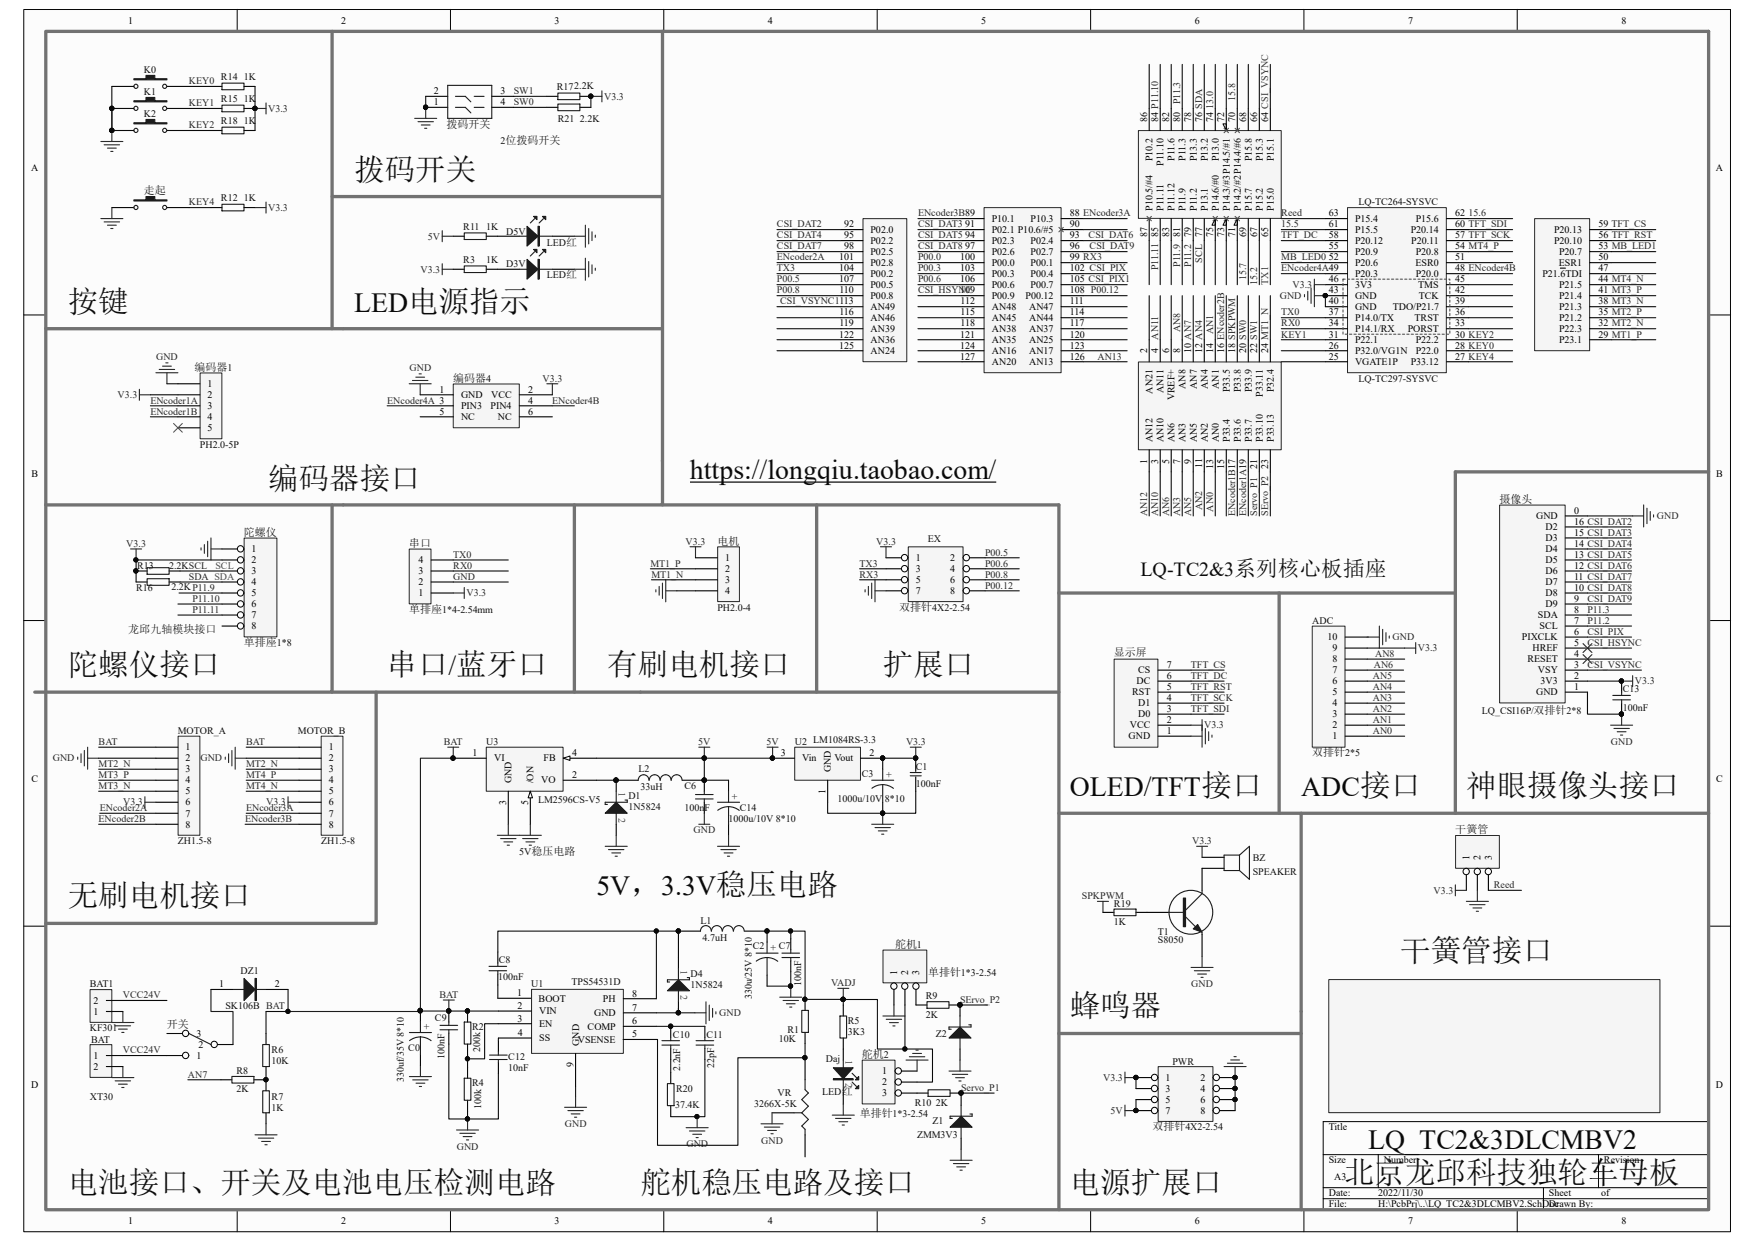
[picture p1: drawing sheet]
<svg xmlns="http://www.w3.org/2000/svg" width="297mm" height="210mm" viewBox="0 0 297 210" stroke-linecap="round" stroke-linejoin="round" font-family="sans-serif">
<defs><g id="words">
<g font-size="5.2" fill="#0e0e0e">
<text x="59.9" y="30.4">拨码开关</text>
<text x="11.5" y="52.7">按键</text>
<text x="45.4" y="82.8">编码器接口</text>
<text x="11.5" y="114.3">陀螺仪接口</text>
<text x="65.5" y="114.3">串口/蓝牙口</text>
<text x="102.8" y="114.3">有刷电机接口</text>
<text x="149.4" y="114.3">扩展口</text>
<text x="248.1" y="134.7">神眼摄像头接口</text>
<text x="11.5" y="153.4">无刷电机接口</text>
<text x="237" y="162.7">干簧管接口</text>
<text x="181.1" y="172">蜂鸣器</text>
<text x="11.5" y="201.8">电池接口、开关及电池电压检测电路</text>
<text x="108.4" y="201.8">舵机稳压电路及接口</text>
<text x="181.1" y="201.8">电源扩展口</text>
<text x="227.5" y="200.2">北京龙邱科技独轮车母板</text>
</g>
<g font-size="4.7" fill="#0e0e0e">
<text x="59.9" y="52.7">LED电源指示</text>
<text x="116.8" y="81.1">https://longqiu.taobao.com/</text>
<text x="181.1" y="134.7">OLED/TFT接口</text>
<text x="220.2" y="134.7">ADC接口</text>
<text x="100.9" y="151.5">5V，3.3V稳压电路</text>
<text x="231.6" y="194.4">LQ_TC2&amp;3DLCMBV2</text>
</g>
<text font-size="3.4" fill="#0e0e0e" x="193" y="97.4">LQ-TC2&amp;3系列核心板插座</text>
<g font-size="1.9" fill="#0e0e0e">
<text x="75.6" y="21.7">拨码开关</text>
<text x="24.3" y="32.9">走起</text>
<text x="32.9" y="62.7">编码器1</text>
<text x="76.7" y="64.6">编码器4</text>
<text x="253.7" y="85.1">摄像头</text>
<text x="41.3" y="90.7">陀螺仪</text>
<text x="69.3" y="92.5">串口</text>
<text x="121.4" y="92.2">电机</text>
<text x="21.7" y="107.1">龙邱九轴模块接口</text>
<text x="69.3" y="103.7">单排座1*4-2.54mm</text>
<text x="152.2" y="103.3">双排针4X2-2.54</text>
<text x="41.3" y="109.3">单排座1*8</text>
<text x="188.5" y="111">显示屏</text>
<text x="222.1" y="127.9">双排针2*5</text>
<text x="246.3" y="141">干簧管</text>
<text x="151.5" y="160.4">舵机1</text>
<text x="157.1" y="165.2">单排针1*3-2.54</text>
<text x="28.2" y="174">开关</text>
<text x="145.9" y="179">舵机2</text>
<text x="145.5" y="189.1">单排针1*3-2.54</text>
<text x="195" y="191.3">双排针4X2-2.54</text>
</g>
<g font-size="1.7">
<text x="21.7" y="4">1</text>
<text x="57.7" y="4">2</text>
<text x="93.9" y="4">3</text>
<text x="130" y="4">4</text>
<text x="166.1" y="4">5</text>
<text x="202.2" y="4">6</text>
<text x="238.3" y="4">7</text>
<text x="274.4" y="4">8</text>
<text x="73.4" y="17.8">1</text>
<text x="73.4" y="16">2</text>
<text x="84.7" y="16">3</text>
<text x="84.7" y="17.8">4</text>
<text x="194.1" y="20.6" transform="rotate(-90 194.1 20.6)">86</text>
<text x="196" y="20.6" transform="rotate(-90 196 20.6)">84 P11.10</text>
<text x="197.9" y="20.6" transform="rotate(-90 197.9 20.6)">82</text>
<text x="199.7" y="20.6" transform="rotate(-90 199.7 20.6)">80</text>
<text x="201.6" y="20.6" transform="rotate(-90 201.6 20.6)">78</text>
<text x="203.5" y="20.6" transform="rotate(-90 203.5 20.6)">76 SDA</text>
<text x="205.3" y="20.6" transform="rotate(-90 205.3 20.6)">74</text>
<text x="207.2" y="20.6" transform="rotate(-90 207.2 20.6)">72</text>
<text x="209" y="20.6" transform="rotate(-90 209 20.6)">70</text>
<text x="210.9" y="20.6" transform="rotate(-90 210.9 20.6)">68</text>
<text x="212.8" y="20.6" transform="rotate(-90 212.8 20.6)">66</text>
<text x="214.6" y="20.6" transform="rotate(-90 214.6 20.6)">64 CSI_VSYNC</text>
<text x="5.3" y="29">A</text>
<text x="195.1" y="27.3" transform="rotate(-90 195.1 27.3)">P10.2</text>
<text x="196.9" y="28.1" transform="rotate(-90 196.9 28.1)">P11.10</text>
<text x="198.8" y="27.2" transform="rotate(-90 198.8 27.2)">P11.6</text>
<text x="200.7" y="27.2" transform="rotate(-90 200.7 27.2)">P11.3</text>
<text x="202.5" y="27.3" transform="rotate(-90 202.5 27.3)">P13.3</text>
<text x="204.4" y="27.3" transform="rotate(-90 204.4 27.3)">P13.2</text>
<text x="206.2" y="27.3" transform="rotate(-90 206.2 27.3)">P13.0</text>
<text x="211.8" y="27.3" transform="rotate(-90 211.8 27.3)">P15.8</text>
<text x="213.7" y="27.3" transform="rotate(-90 213.7 27.3)">P15.3</text>
<text x="215.6" y="27.3" transform="rotate(-90 215.6 27.3)">P15.1</text>
<text x="290.4" y="29">A</text>
<text x="195.1" y="35.7" transform="rotate(-90 195.1 35.7)">P10.5/#4</text>
<text x="196.9" y="35.7" transform="rotate(-90 196.9 35.7)">P11.11</text>
<text x="198.8" y="35.7" transform="rotate(-90 198.8 35.7)">P11.12</text>
<text x="200.7" y="35.7" transform="rotate(-90 200.7 35.7)">P11.9</text>
<text x="202.5" y="35.7" transform="rotate(-90 202.5 35.7)">P11.2</text>
<text x="204.4" y="35.7" transform="rotate(-90 204.4 35.7)">P13.1</text>
<text x="206.2" y="35.7" transform="rotate(-90 206.2 35.7)">P14.6/#0</text>
<text x="208.1" y="35.7" transform="rotate(-90 208.1 35.7)">P14.3/#3P14.5/#1</text>
<text x="210" y="35.7" transform="rotate(-90 210 35.7)">P14.2/#2P14.4/#6</text>
<text x="211.8" y="35.7" transform="rotate(-90 211.8 35.7)">P15.7</text>
<text x="213.7" y="35.7" transform="rotate(-90 213.7 35.7)">P15.2</text>
<text x="215.6" y="35.7" transform="rotate(-90 215.6 35.7)">P15.0</text>
<text x="142.9" y="38.5">92</text>
<text x="142.9" y="40.3">95</text>
<text x="147.3" y="39.4">P02.0</text>
<text x="147.3" y="41.3">P02.2</text>
<text x="163.4" y="38.5">91</text>
<text x="163.4" y="40.3">94</text>
<text x="167.9" y="37.5">P10.1</text>
<text x="167.9" y="39.4">P02.1 P10.6/#5</text>
<text x="167.9" y="41.3">P02.3</text>
<text x="174.4" y="37.5">P10.3</text>
<text x="174.4" y="41.3">P02.4</text>
<text x="181.1" y="36.6">88 ENcoder3A</text>
<text x="181.1" y="38.5">90</text>
<text x="181.1" y="40.3">93</text>
<text x="194.1" y="40.2" transform="rotate(-90 194.1 40.2)">87</text>
<text x="196" y="40.2" transform="rotate(-90 196 40.2)">85</text>
<text x="197.9" y="40.2" transform="rotate(-90 197.9 40.2)">83</text>
<text x="199.7" y="40.2" transform="rotate(-90 199.7 40.2)">81</text>
<text x="201.6" y="40.2" transform="rotate(-90 201.6 40.2)">79</text>
<text x="205.3" y="40.2" transform="rotate(-90 205.3 40.2)">75</text>
<text x="207.2" y="40.2" transform="rotate(-90 207.2 40.2)">73</text>
<text x="209" y="40.2" transform="rotate(-90 209 40.2)">71</text>
<text x="210.9" y="40.2" transform="rotate(-90 210.9 40.2)">69</text>
<text x="212.8" y="40.2" transform="rotate(-90 212.8 40.2)">67</text>
<text x="214.6" y="40.2" transform="rotate(-90 214.6 40.2)">65</text>
<text x="224.9" y="40.3">58</text>
<text x="224.9" y="38.5">61</text>
<text x="224.9" y="36.6">63</text>
<text x="229.3" y="41.3">P20.12</text>
<text x="229.3" y="39.4">P15.5</text>
<text x="229.3" y="37.5">P15.4</text>
<text x="238.8" y="39.4">P20.14</text>
<text x="238.8" y="41.3">P20.11</text>
<text x="239.6" y="37.5">P15.6</text>
<text x="246.3" y="40.3">57 TFT_SCK</text>
<text x="246.3" y="38.5">60 TFT_SDI</text>
<text x="246.3" y="36.6">62</text>
<text x="263" y="41.3">P20.10</text>
<text x="263" y="39.4">P20.13</text>
<text x="270.5" y="40.3">56 TFT_RST</text>
<text x="270.5" y="38.5">59 TFT_CS</text>
<text x="142" y="44.1">101</text>
<text x="142" y="45.9">104</text>
<text x="142" y="47.8">107</text>
<text x="142.9" y="42.2">98</text>
<text x="147.3" y="43.1">P02.5</text>
<text x="147.3" y="45">P02.8</text>
<text x="147.3" y="46.9">P00.2</text>
<text x="162.5" y="44.1">100</text>
<text x="162.5" y="45.9">103</text>
<text x="162.5" y="47.8">106</text>
<text x="163.4" y="42.2">97</text>
<text x="167.9" y="43.1">P02.6</text>
<text x="167.9" y="45">P00.0</text>
<text x="167.9" y="46.9">P00.3</text>
<text x="174.4" y="43.1">P02.7</text>
<text x="174.4" y="45">P00.1</text>
<text x="174.4" y="46.9">P00.4</text>
<text x="181.1" y="42.2">96</text>
<text x="181.1" y="44.1">99 RX3</text>
<text x="181.1" y="45.9">102 CSI_PIX</text>
<text x="181.1" y="47.8">105 CSI_PIX1</text>
<text x="224.9" y="47.8">46</text>
<text x="224.9" y="44.1">52</text>
<text x="224.9" y="42.2">55</text>
<text x="229.3" y="46.9">P20.3</text>
<text x="229.3" y="45">P20.6</text>
<text x="229.3" y="43.1">P20.9</text>
<text x="239.6" y="45">ESR0</text>
<text x="239.6" y="46.9">P20.0</text>
<text x="239.6" y="43.1">P20.8</text>
<text x="246.3" y="47.8">45</text>
<text x="246.3" y="45.9">48 ENcoder4B</text>
<text x="246.3" y="44.1">51</text>
<text x="246.3" y="42.2">54 MT4_P</text>
<text x="261" y="46.9">P21.6TDI</text>
<text x="263.8" y="45">ESR1</text>
<text x="263.9" y="43.1">P20.7</text>
<text x="270.5" y="47.8">44 MT4_N</text>
<text x="270.5" y="45.9">47</text>
<text x="270.5" y="44.1">50</text>
<text x="270.5" y="42.2">53 MB_LED1</text>
<text x="142.1" y="49.7">110</text>
<text x="142.1" y="53.4">116</text>
<text x="147.3" y="48.7">P00.5</text>
<text x="147.3" y="50.6">P00.8</text>
<text x="147.3" y="52.5">AN49</text>
<text x="162.5" y="49.7">109</text>
<text x="162.6" y="51.5">112</text>
<text x="162.6" y="53.4">115</text>
<text x="167.9" y="48.7">P00.6</text>
<text x="167.9" y="50.6">P00.9</text>
<text x="167.9" y="52.5">AN48</text>
<text x="173.6" y="50.6">P00.12</text>
<text x="174.2" y="52.5">AN47</text>
<text x="174.4" y="48.7">P00.7</text>
<text x="181.1" y="49.7">108 P00.12</text>
<text x="181.1" y="51.5">111</text>
<text x="181.1" y="53.4">114</text>
<text x="224.9" y="53.4">37</text>
<text x="224.9" y="51.5">40</text>
<text x="224.9" y="49.7">43</text>
<text x="229.3" y="52.5">GND</text>
<text x="229.3" y="50.6">GND</text>
<text x="229.3" y="48.7">3V3</text>
<text x="235.7" y="52.5">TDO/P21.7</text>
<text x="240" y="48.7">TMS</text>
<text x="240.1" y="50.6">TCK</text>
<text x="246.3" y="53.4">36</text>
<text x="246.3" y="51.5">39</text>
<text x="246.3" y="49.7">42</text>
<text x="263.9" y="52.5">P21.3</text>
<text x="263.9" y="50.6">P21.4</text>
<text x="263.9" y="48.7">P21.5</text>
<text x="270.5" y="53.4">35 MT2_P</text>
<text x="270.5" y="51.5">38 MT3_N</text>
<text x="270.5" y="49.7">41 MT3_P</text>
<text x="142" y="57.1">122</text>
<text x="142" y="59">125</text>
<text x="142.1" y="55.2">119</text>
<text x="147.3" y="54.3">AN46</text>
<text x="147.3" y="56.2">AN39</text>
<text x="147.3" y="58.1">AN36</text>
<text x="147.3" y="59.9">AN24</text>
<text x="162.5" y="57.1">121</text>
<text x="162.5" y="59">124</text>
<text x="162.6" y="55.2">118</text>
<text x="167.9" y="54.3">AN45</text>
<text x="167.9" y="56.2">AN38</text>
<text x="167.9" y="58.1">AN35</text>
<text x="167.9" y="59.9">AN16</text>
<text x="174.2" y="54.3">AN44</text>
<text x="174.2" y="56.2">AN37</text>
<text x="174.2" y="58.1">AN25</text>
<text x="174.2" y="59.9">AN17</text>
<text x="181.1" y="55.2">117</text>
<text x="181.1" y="57.1">120</text>
<text x="181.1" y="59">123</text>
<text x="194.1" y="59.7" transform="rotate(-90 194.1 59.7)">2</text>
<text x="196" y="59.7" transform="rotate(-90 196 59.7)">4</text>
<text x="197.9" y="59.7" transform="rotate(-90 197.9 59.7)">6</text>
<text x="199.7" y="59.7" transform="rotate(-90 199.7 59.7)">8</text>
<text x="201.6" y="59.7" transform="rotate(-90 201.6 59.7)">10 AN7</text>
<text x="203.5" y="59.7" transform="rotate(-90 203.5 59.7)">12 AN4</text>
<text x="205.3" y="59.7" transform="rotate(-90 205.3 59.7)">14</text>
<text x="207.2" y="59.7" transform="rotate(-90 207.2 59.7)">16 ENcoder2B</text>
<text x="209" y="59.7" transform="rotate(-90 209 59.7)">18 SPKPWM</text>
<text x="210.9" y="59.7" transform="rotate(-90 210.9 59.7)">20 SW0</text>
<text x="212.8" y="59.7" transform="rotate(-90 212.8 59.7)">22 SW1</text>
<text x="214.6" y="59.7" transform="rotate(-90 214.6 59.7)">24 MT1_N</text>
<text x="224.9" y="59">26</text>
<text x="224.9" y="57.1">31</text>
<text x="224.9" y="55.2">34</text>
<text x="229.3" y="59.9">P32.0/VG1N</text>
<text x="229.3" y="58.1">P22.1</text>
<text x="229.3" y="56.2">P14.1/RX</text>
<text x="229.3" y="54.3">P14.0/TX</text>
<text x="238.3" y="56.2">PORST</text>
<text x="239.4" y="54.3">TRST</text>
<text x="239.6" y="59.9">P22.0</text>
<text x="239.6" y="58.1">P22.2</text>
<text x="246.3" y="59">28 KEY0</text>
<text x="246.3" y="57.1">30 KEY2</text>
<text x="246.3" y="55.2">33</text>
<text x="263.9" y="58.1">P23.1</text>
<text x="263.9" y="56.2">P22.3</text>
<text x="263.9" y="54.3">P21.2</text>
<text x="270.5" y="57.1">29 MT1_P</text>
<text x="270.5" y="55.2">32 MT2_N</text>
<text x="35.1" y="65.5">1</text>
<text x="162.5" y="60.9">127</text>
<text x="167.9" y="61.8">AN20</text>
<text x="174.2" y="61.8">AN13</text>
<text x="181.1" y="60.9">126</text>
<text x="200.7" y="65.8" transform="rotate(-90 200.7 65.8)">AN8</text>
<text x="202.5" y="65.8" transform="rotate(-90 202.5 65.8)">AN7</text>
<text x="204.4" y="65.8" transform="rotate(-90 204.4 65.8)">AN4</text>
<text x="206.2" y="65.8" transform="rotate(-90 206.2 65.8)">AN1</text>
<text x="224.9" y="60.9">25</text>
<text x="229.3" y="61.8">VGATE1P</text>
<text x="238.8" y="61.8">P33.12</text>
<text x="246.3" y="60.9">27 KEY4</text>
<text x="35.1" y="67.4">2</text>
<text x="35.1" y="69.3">3</text>
<text x="35.1" y="71.1">4</text>
<text x="74.4" y="66.5">1</text>
<text x="74.4" y="70.2">5</text>
<text x="78" y="67.4">GND</text>
<text x="78" y="69.3">PIN3</text>
<text x="78" y="71.1">NC</text>
<text x="83" y="69.3">PIN4</text>
<text x="83.1" y="67.4">VCC</text>
<text x="84.2" y="71.1">NC</text>
<text x="89.4" y="66.5">2</text>
<text x="89.4" y="68.3">4</text>
<text x="89.4" y="70.2">6</text>
<text x="195.1" y="66.6" transform="rotate(-90 195.1 66.6)">AN21</text>
<text x="196.9" y="66.6" transform="rotate(-90 196.9 66.6)">AN11</text>
<text x="198.8" y="67.8" transform="rotate(-90 198.8 67.8)">VREF+</text>
<text x="208.1" y="66.4" transform="rotate(-90 208.1 66.4)">P33.5</text>
<text x="210" y="66.4" transform="rotate(-90 210 66.4)">P33.8</text>
<text x="211.8" y="66.4" transform="rotate(-90 211.8 66.4)">P33.9</text>
<text x="213.7" y="67.2" transform="rotate(-90 213.7 67.2)">P33.11</text>
<text x="215.6" y="66.4" transform="rotate(-90 215.6 66.4)">P32.4</text>
<text x="35.1" y="73">5</text>
<text x="195.1" y="74.8" transform="rotate(-90 195.1 74.8)">AN12</text>
<text x="196.9" y="74.8" transform="rotate(-90 196.9 74.8)">AN10</text>
<text x="198.8" y="74.8" transform="rotate(-90 198.8 74.8)">AN6</text>
<text x="200.7" y="74.8" transform="rotate(-90 200.7 74.8)">AN3</text>
<text x="202.5" y="74.8" transform="rotate(-90 202.5 74.8)">AN5</text>
<text x="204.4" y="74.8" transform="rotate(-90 204.4 74.8)">AN2</text>
<text x="206.2" y="74.8" transform="rotate(-90 206.2 74.8)">AN0</text>
<text x="208.1" y="74.8" transform="rotate(-90 208.1 74.8)">P33.4</text>
<text x="210" y="74.8" transform="rotate(-90 210 74.8)">P33.6</text>
<text x="211.8" y="74.8" transform="rotate(-90 211.8 74.8)">P33.7</text>
<text x="213.7" y="74.8" transform="rotate(-90 213.7 74.8)">P33.10</text>
<text x="215.6" y="74.8" transform="rotate(-90 215.6 74.8)">P33.13</text>
<text x="5.3" y="80.6">B</text>
<text x="194.1" y="78.4" transform="rotate(-90 194.1 78.4)">1</text>
<text x="196" y="78.4" transform="rotate(-90 196 78.4)">3</text>
<text x="197.9" y="78.4" transform="rotate(-90 197.9 78.4)">5</text>
<text x="199.7" y="78.4" transform="rotate(-90 199.7 78.4)">7</text>
<text x="201.6" y="78.4" transform="rotate(-90 201.6 78.4)">9</text>
<text x="203.5" y="79.2" transform="rotate(-90 203.5 79.2)">11</text>
<text x="205.3" y="79.3" transform="rotate(-90 205.3 79.3)">13</text>
<text x="207.2" y="79.3" transform="rotate(-90 207.2 79.3)">15</text>
<text x="212.8" y="79.3" transform="rotate(-90 212.8 79.3)">21</text>
<text x="214.6" y="79.3" transform="rotate(-90 214.6 79.3)">23</text>
<text x="290.4" y="80.6">B</text>
<text x="260" y="87.9">GND</text>
<text x="261.6" y="89.7">D2</text>
<text x="266.4" y="87">0</text>
<text x="266.4" y="88.8">16 CSI_DAT2</text>
<text x="42.6" y="93.5">1</text>
<text x="42.6" y="95.3">2</text>
<text x="70.8" y="95.3">4</text>
<text x="122.7" y="95">1</text>
<text x="155" y="95">1</text>
<text x="160.8" y="95">2</text>
<text x="261.6" y="91.6">D3</text>
<text x="261.6" y="93.5">D4</text>
<text x="261.6" y="95.3">D5</text>
<text x="266.4" y="90.7">15 CSI_DAT3</text>
<text x="266.4" y="92.5">14 CSI_DAT4</text>
<text x="266.4" y="94.4">13 CSI_DAT5</text>
<text x="42.6" y="97.2">3</text>
<text x="42.6" y="99.1">4</text>
<text x="42.6" y="100.9">5</text>
<text x="70.8" y="100.9">1</text>
<text x="70.8" y="99.1">2</text>
<text x="70.8" y="97.2">3</text>
<text x="122.7" y="96.8">2</text>
<text x="122.7" y="98.7">3</text>
<text x="122.7" y="100.5">4</text>
<text x="155" y="96.8">3</text>
<text x="155" y="98.7">5</text>
<text x="155" y="100.5">7</text>
<text x="160.8" y="96.8">4</text>
<text x="160.8" y="98.7">6</text>
<text x="160.8" y="100.5">8</text>
<text x="261.6" y="97.2">D6</text>
<text x="261.6" y="99.1">D7</text>
<text x="261.6" y="100.9">D8</text>
<text x="266.4" y="96.3">12 CSI_DAT6</text>
<text x="266.4" y="98.1">11 CSI_DAT7</text>
<text x="266.4" y="100">10 CSI_DAT8</text>
<text x="266.4" y="101.9">9</text>
<text x="42.6" y="102.8">6</text>
<text x="42.6" y="104.6">7</text>
<text x="42.6" y="106.5">8</text>
<text x="260.3" y="104.6">SDA</text>
<text x="260.6" y="106.5">SCL</text>
<text x="261.6" y="102.8">D9</text>
<text x="266.4" y="107.4">6</text>
<text x="266.4" y="105.6">7</text>
<text x="266.4" y="103.7">8</text>
<text x="192.6" y="114">CS</text>
<text x="197.5" y="113">7</text>
<text x="224.7" y="108.4">10</text>
<text x="225.5" y="114">7</text>
<text x="225.5" y="112.1">8</text>
<text x="225.5" y="110.2">9</text>
<text x="257.6" y="108.4">PIXCLK</text>
<text x="258.5" y="112.1">RESET</text>
<text x="259.3" y="110.2">HREF</text>
<text x="260.3" y="114">VSY</text>
<text x="266.4" y="113">3</text>
<text x="266.4" y="111.2">4</text>
<text x="266.4" y="109.3">5</text>
<text x="191.6" y="117.7">RST</text>
<text x="192.3" y="115.8">DC</text>
<text x="192.6" y="119.5">D1</text>
<text x="197.5" y="118.6">4</text>
<text x="197.5" y="116.8">5</text>
<text x="197.5" y="114.9">6</text>
<text x="225.5" y="119.5">4</text>
<text x="225.5" y="117.7">5</text>
<text x="225.5" y="115.8">6</text>
<text x="260" y="117.7">GND</text>
<text x="260.7" y="115.8">3V3</text>
<text x="266.4" y="116.8">1</text>
<text x="266.4" y="114.9">2</text>
<text x="191" y="125.1">GND</text>
<text x="191.2" y="123.3">VCC</text>
<text x="192.6" y="121.4">D0</text>
<text x="197.5" y="122.3">2</text>
<text x="197.5" y="124.2">1</text>
<text x="197.5" y="120.5">3</text>
<text x="225.5" y="125.1">1</text>
<text x="225.5" y="123.3">2</text>
<text x="225.5" y="121.4">3</text>
<text x="31.4" y="127">1</text>
<text x="31.4" y="128.9">2</text>
<text x="31.4" y="130.7">3</text>
<text x="55.6" y="127">1</text>
<text x="55.6" y="128.9">2</text>
<text x="55.6" y="130.7">3</text>
<text x="80" y="127.9">1</text>
<text x="83.6" y="128.9">VI</text>
<text x="92" y="128.9">FB</text>
<text x="96.8" y="127.9">4</text>
<text x="96.8" y="131.7">2</text>
<text x="132.2" y="127.9">3</text>
<text x="135.8" y="128.9">Vin</text>
<text x="140.6" y="130.7" transform="rotate(-90 140.6 130.7)">GND</text>
<text x="141.2" y="128.9">Vout</text>
<text x="147.2" y="127.9">2</text>
<text x="5.3" y="132.4">C</text>
<text x="31.4" y="132.6">4</text>
<text x="31.4" y="134.5">5</text>
<text x="31.4" y="136.3">6</text>
<text x="55.6" y="132.6">4</text>
<text x="55.6" y="134.5">5</text>
<text x="55.6" y="136.3">6</text>
<text x="85.6" y="136.2" transform="rotate(-90 85.6 136.2)">3</text>
<text x="86.6" y="132.6" transform="rotate(-90 86.6 132.6)">GND</text>
<text x="89.4" y="136.2" transform="rotate(-90 89.4 136.2)">5</text>
<text x="90.3" y="132.6" transform="rotate(-90 90.3 132.6)">/ON</text>
<text x="91.6" y="132.6">VO</text>
<text x="139.7" y="134.4" transform="rotate(-90 139.7 134.4)">1</text>
<text x="290.4" y="132.4">C</text>
<text x="31.4" y="138.2">7</text>
<text x="31.4" y="140.1">8</text>
<text x="55.6" y="138.2">7</text>
<text x="55.6" y="140.1">8</text>
<text x="248.7" y="145.6" transform="rotate(-90 248.7 145.6)">1</text>
<text x="250.6" y="145.6" transform="rotate(-90 250.6 145.6)">2</text>
<text x="252.5" y="145.6" transform="rotate(-90 252.5 145.6)">3</text>
<text x="37.1" y="167.1">1</text>
<text x="46.5" y="167.1">2</text>
<text x="151.8" y="165.1" transform="rotate(-90 151.8 165.1)">1</text>
<text x="153.7" y="165.1" transform="rotate(-90 153.7 165.1)">2</text>
<text x="155.6" y="165.1" transform="rotate(-90 155.6 165.1)">3</text>
<text x="15.8" y="171.7">1</text>
<text x="15.8" y="169.9">2</text>
<text x="87.5" y="168.6">1</text>
<text x="87.6" y="170.7">2</text>
<text x="87.6" y="172.9">3</text>
<text x="91.1" y="169.5">BOOT</text>
<text x="91.2" y="171.7">VIN</text>
<text x="91.2" y="173.8">EN</text>
<text x="100.5" y="172">GND</text>
<text x="102" y="169.6">PH</text>
<text x="107" y="173.3">6</text>
<text x="107" y="171">7</text>
<text x="107" y="168.7">8</text>
<text x="15.8" y="179.2">1</text>
<text x="33.3" y="179.2">1</text>
<text x="33.3" y="175.5">3</text>
<text x="33.6" y="177.3">2</text>
<text x="87.6" y="175.3">4</text>
<text x="91.3" y="176.2">SS</text>
<text x="97.8" y="176.5">VSENSE</text>
<text x="98" y="177" transform="rotate(-90 98 177)">GND</text>
<text x="99.4" y="174.2">COMP</text>
<text x="107" y="175.6">5</text>
<text x="5.3" y="184.1">D</text>
<text x="15.8" y="181.1">2</text>
<text x="97.1" y="180.6" transform="rotate(-90 97.1 180.6)">9</text>
<text x="149.3" y="181.8">1</text>
<text x="149.3" y="183.7">2</text>
<text x="149.3" y="185.5">3</text>
<text x="197.3" y="182.9">1</text>
<text x="197.3" y="184.8">3</text>
<text x="203.2" y="182.9">2</text>
<text x="203.2" y="184.8">4</text>
<text x="290.4" y="184.1">D</text>
<text x="197.3" y="186.6">5</text>
<text x="197.3" y="188.5">7</text>
<text x="203.2" y="186.6">6</text>
<text x="203.2" y="188.5">8</text>
<text x="224.9" y="191.3">Title</text>
<text x="224.9" y="196.9">Size</text>
<text x="234.2" y="196.9">Number</text>
<text x="271.4" y="196.9">Revision</text>
<text x="224.9" y="202.5">Date:</text>
<text x="225.8" y="199.7">A3</text>
<text x="233.3" y="202.5">2022/11/30</text>
<text x="262.1" y="202.5">Sheet</text>
<text x="271" y="202.5">of</text>
<text x="21.7" y="207.1">1</text>
<text x="57.7" y="207.1">2</text>
<text x="93.9" y="207.1">3</text>
<text x="130" y="207.1">4</text>
<text x="166.1" y="207.1">5</text>
<text x="202.2" y="207.1">6</text>
<text x="224.9" y="204.3">File:</text>
<text x="233.3" y="204.3">H:\PcbPrj\..\LQ_TC2&amp;3DLCMBV2.SchDoc</text>
<text x="238.3" y="207.1">7</text>
<text x="262.1" y="204.3">Drawn By:</text>
<text x="274.4" y="207.1">8</text>
</g>
<g font-size="1.7" fill="#0e0e0e">
<text x="24.3" y="16.1">K1</text>
<text x="24.3" y="12.4">K0</text>
<text x="37.4" y="13.5">R14 1K</text>
<text x="37.4" y="17.2">R15 1K</text>
<text x="94.2" y="15.2">R172.2K</text>
<text x="24.3" y="19.9">K2</text>
<text x="37.4" y="21">R18 1K</text>
<text x="94.4" y="20.6">R21 2.2K</text>
<text x="84.7" y="24.3">2位拨码开关</text>
<text x="37.4" y="34">R12 1K</text>
<text x="229.9" y="34.8">LQ-TC264-SYSVC</text>
<text x="78.4" y="38.9">R11 1K</text>
<text x="85.6" y="39.8">D5V</text>
<text x="92.5" y="41.7">LED红</text>
<text x="78.4" y="44.4">R3</text>
<text x="82.3" y="44.4">1K</text>
<text x="85.6" y="45.2">D3V</text>
<text x="92.5" y="47.1">LED红</text>
<text x="229.9" y="64.6">LQ-TC297-SYSVC</text>
<text x="33.8" y="75.8">PH2.0-5P</text>
<text x="157" y="91.8">EX</text>
<text x="23" y="100">R16</text>
<text x="23.2" y="96.3">R13</text>
<text x="28.6" y="96.3">2.2KSCL</text>
<text x="29" y="99.8">2.2KP11.9</text>
<text x="121.4" y="103.3">PH2.0-4</text>
<text x="222.1" y="105.6">ADC</text>
<text x="274.6" y="117.1">C13</text>
<text x="30.1" y="124.2">MOTOR_A</text>
<text x="50.4" y="124.2">MOTOR_B</text>
<text x="250.8" y="120.9">LQ_CSI16P/双排针2*8</text>
<text x="274.6" y="120.3">100nF</text>
<text x="82.3" y="126.1">U3</text>
<text x="108" y="130.7">L2</text>
<text x="134.5" y="126.1">U2 LM1084RS-3.3</text>
<text x="145.8" y="131.5">C3</text>
<text x="149.9" y="131.7">+</text>
<text x="155" y="130.4">C1</text>
<text x="91.1" y="136">LM2596CS-V5</text>
<text x="106.3" y="135.2">D1</text>
<text x="106.3" y="137.1">1N5824</text>
<text x="108.4" y="133.7">33uH</text>
<text x="115.8" y="137.3">100nF</text>
<text x="115.8" y="133.5">C6</text>
<text x="123.9" y="135.4">+</text>
<text x="125.2" y="137.3">C14</text>
<text x="141.7" y="135.8">1000u/10V 8*10</text>
<text x="155" y="133.2">100nF</text>
<text x="30.1" y="142.9">ZH1.5-8</text>
<text x="54.4" y="142.9">ZH1.5-8</text>
<text x="123.3" y="139.1">1000u/10V 8*10</text>
<text x="87.9" y="144.7">5V稳压电路</text>
<text x="212" y="145.7">BZ</text>
<text x="212" y="148.1">SPEAKER</text>
<text x="188.5" y="153.5">R19</text>
<text x="118.5" y="156.3">L1</text>
<text x="118.9" y="159.3">4.7uH</text>
<text x="127.4" y="160.6">C2 + C7</text>
<text x="188.5" y="156.5">1K</text>
<text x="196" y="158.2">T1</text>
<text x="196" y="159.6">S8050</text>
<text x="15.2" y="167.1">BAT1</text>
<text x="40.7" y="164.8">DZ1</text>
<text x="84.3" y="165.8">100nF</text>
<text x="84.4" y="163">C8</text>
<text x="89.9" y="167">U1</text>
<text x="96.7" y="166.7">TPS54531D</text>
<text x="116.9" y="165.3">D4</text>
<text x="116.9" y="167.1">1N5824</text>
<text x="135.6" y="166.9" transform="rotate(-90 135.6 166.9)">100nF</text>
<text x="38.1" y="170.8">SK106B BAT</text>
<text x="73.6" y="172.8">C9</text>
<text x="127.2" y="169.1" transform="rotate(-90 127.2 169.1)">330u/25V 8*10</text>
<text x="143.5" y="173.3">R5</text>
<text x="156.7" y="169">R9</text>
<text x="156.7" y="172.3">2K</text>
<text x="15.2" y="174.5">KF301</text>
<text x="15.4" y="176.6">BAT</text>
<text x="46" y="178.3">R6</text>
<text x="69.1" y="177.9">C0</text>
<text x="71.7" y="174.4">+</text>
<text x="75.2" y="179.2" transform="rotate(-90 75.2 179.2)">100nF</text>
<text x="79.9" y="174.3">R2</text>
<text x="81.3" y="178" transform="rotate(-90 81.3 178)">200k</text>
<text x="86" y="179.3">C12</text>
<text x="113.9" y="175.7">C10</text>
<text x="119.5" y="175.6">C11</text>
<text x="131.8" y="176.3">10K</text>
<text x="133.3" y="174.8">R1</text>
<text x="139.7" y="179.8">Daj</text>
<text x="143.5" y="175.1">3K3</text>
<text x="158.4" y="175.5">Z2</text>
<text x="40" y="181.8">R8</text>
<text x="40" y="184.8">2K</text>
<text x="46" y="180.1">10K</text>
<text x="68.3" y="183.1" transform="rotate(-90 68.3 183.1)">330uf/35V 8*10</text>
<text x="79.9" y="183.8">R4</text>
<text x="86" y="181.2">10nF</text>
<text x="114.4" y="184.9">R20</text>
<text x="115.1" y="181.2" transform="rotate(-90 115.1 181.2)">2.2nF</text>
<text x="120.9" y="180.7" transform="rotate(-90 120.9 180.7)">22pF</text>
<text x="131.6" y="185.4">VR</text>
<text x="139.1" y="185.4">LED红</text>
<text x="198.4" y="180.3">PWR</text>
<text x="15.2" y="186.1">XT30</text>
<text x="46" y="186.1">R7</text>
<text x="46" y="188">1K</text>
<text x="81.4" y="187.7" transform="rotate(-90 81.4 187.7)">100k</text>
<text x="114.3" y="187.5">37.4K</text>
<text x="127.6" y="187.3">3266X-5K</text>
<text x="154.8" y="187.2">R10 2K</text>
<text x="157.8" y="190.2">Z1</text>
<text x="155.2" y="192.7">ZMM3V3</text>
</g>
<g font-size="1.7" fill="#262626">
<text x="32" y="18">KEY1</text>
<text x="32" y="14.3">KEY0</text>
<text x="87" y="17.8">SW0</text>
<text x="87" y="16">SW1</text>
<text x="102.2" y="16.9">V3.3</text>
<text x="199.7" y="17.6" transform="rotate(-90 199.7 17.6)">P11.3</text>
<text x="209" y="17.1" transform="rotate(-90 209 17.1)">15.8</text>
<text x="32" y="21.7">KEY2</text>
<text x="45.4" y="18.9">V3.3</text>
<text x="205.3" y="18.4" transform="rotate(-90 205.3 18.4)">13.0</text>
<text x="32" y="34.8">KEY4</text>
<text x="45.4" y="35.7">V3.3</text>
<text x="72.4" y="40.6">5V</text>
<text x="131.5" y="38.5">CSI_DAT2</text>
<text x="131.5" y="40.3">CSI_DAT4</text>
<text x="155.4" y="40.3">CSI_DAT5</text>
<text x="155.4" y="36.6">ENcoder3B89</text>
<text x="155.4" y="38.5">CSI_DAT3</text>
<text x="184.2" y="40.3">CSI_DAT6</text>
<text x="216.8" y="40.3">TFT_DC</text>
<text x="216.8" y="38.5">15.5</text>
<text x="216.8" y="36.6">Reed</text>
<text x="248.5" y="36.6">15.6</text>
<text x="71.2" y="46.1">V3.3</text>
<text x="131.5" y="44.1">ENcoder2A</text>
<text x="131.5" y="42.2">CSI_DAT7</text>
<text x="131.5" y="45.9">TX3</text>
<text x="131.5" y="47.8">P00.5</text>
<text x="155.4" y="42.2">CSI_DAT8</text>
<text x="155.4" y="45.9">P00.3</text>
<text x="155.4" y="47.8">P00.6</text>
<text x="155.4" y="44.1">P00.0</text>
<text x="184.4" y="42.2">CSI_DAT9</text>
<text x="196" y="45.8" transform="rotate(-90 196 45.8)">P11.11</text>
<text x="199.7" y="45.2" transform="rotate(-90 199.7 45.2)">P11.9</text>
<text x="201.6" y="45.2" transform="rotate(-90 201.6 45.2)">P11.2</text>
<text x="203.5" y="44.4" transform="rotate(-90 203.5 44.4)">SCL 77</text>
<text x="210.9" y="47.4" transform="rotate(-90 210.9 47.4)">15.7</text>
<text x="216.8" y="45.9">ENcoder4A49</text>
<text x="216.8" y="44.1">MB_LED0</text>
<text x="131.5" y="49.7">P00.8</text>
<text x="132" y="51.5">CSI_VSYNC1113</text>
<text x="155.4" y="49.7">CSI_HSYNC</text>
<text x="212.8" y="48.2" transform="rotate(-90 212.8 48.2)">15.2</text>
<text x="216.6" y="50.6">GND</text>
<text x="216.8" y="53.4">TX0</text>
<text x="218.7" y="48.7">V3.3</text>
<text x="196" y="57.5" transform="rotate(-90 196 57.5)">AN11</text>
<text x="199.7" y="56.2" transform="rotate(-90 199.7 56.2)">AN8</text>
<text x="205.3" y="56.5" transform="rotate(-90 205.3 56.5)">AN1</text>
<text x="216.8" y="55.2">RX0</text>
<text x="216.8" y="57.1">KEY1</text>
<text x="26.4" y="60.9">GND</text>
<text x="69.3" y="62.7">GND</text>
<text x="91.8" y="64.6">V3.3</text>
<text x="185.7" y="60.9">AN13</text>
<text x="19.9" y="67.4">V3.3</text>
<text x="25.4" y="68.3">ENcoder1A</text>
<text x="25.4" y="70.2">ENcoder1B</text>
<text x="65.5" y="68.3">ENcoder4A 3</text>
<text x="93.5" y="68.3">ENcoder4B</text>
<text x="194.1" y="87.3" transform="rotate(-90 194.1 87.3)">AN12</text>
<text x="196" y="87.3" transform="rotate(-90 196 87.3)">AN10</text>
<text x="197.9" y="87.3" transform="rotate(-90 197.9 87.3)">AN6</text>
<text x="199.7" y="87.3" transform="rotate(-90 199.7 87.3)">AN3</text>
<text x="201.6" y="87.3" transform="rotate(-90 201.6 87.3)">AN5</text>
<text x="203.5" y="86.4" transform="rotate(-90 203.5 86.4)">AN2</text>
<text x="205.3" y="86.6" transform="rotate(-90 205.3 86.6)">AN0</text>
<text x="209" y="87.3" transform="rotate(-90 209 87.3)">ENcoder1B17</text>
<text x="210.9" y="87.3" transform="rotate(-90 210.9 87.3)">ENcoder1A19</text>
<text x="212.8" y="87.3" transform="rotate(-90 212.8 87.3)">Servo_P1</text>
<text x="214.6" y="87.3" transform="rotate(-90 214.6 87.3)">SErvo_P2</text>
<text x="280.4" y="87.9">GND</text>
<text x="21.4" y="92.5">V3.3</text>
<text x="76.7" y="94.4">TX0</text>
<text x="110.1" y="95.9">MT1_P</text>
<text x="116" y="92.2">V3.3</text>
<text x="145.5" y="95.9">TX3</text>
<text x="148.3" y="92.2">V3.3</text>
<text x="166.7" y="94">P00.5</text>
<text x="166.7" y="95.9">P00.6</text>
<text x="32" y="98.1">SDA SDA</text>
<text x="32.6" y="101.9">P11.10</text>
<text x="76.7" y="98.1">GND</text>
<text x="76.7" y="96.3">RX0</text>
<text x="79" y="100.9">V3.3</text>
<text x="110.2" y="97.7">MT1_N</text>
<text x="145.5" y="97.7">RX3</text>
<text x="166.7" y="97.7">P00.8</text>
<text x="166.7" y="99.6">P00.12</text>
<text x="268.6" y="101.9">CSI_DAT9</text>
<text x="32.6" y="103.7">P11.11</text>
<text x="268.6" y="103.7">P11.3</text>
<text x="268.6" y="105.6">P11.2</text>
<text x="268.6" y="107.4">CSI_PIX</text>
<text x="201.5" y="113">TFT_CS</text>
<text x="232.5" y="113">AN6</text>
<text x="232.7" y="111.2">AN8</text>
<text x="235.7" y="108.4">GND</text>
<text x="239.9" y="110.2">V3.3</text>
<text x="268.6" y="109.3">CSI_HSYNC</text>
<text x="268.6" y="113">CSI_VSYNC</text>
<text x="201.5" y="118.6">TFT_SCK</text>
<text x="201.5" y="116.8">TFT_RST</text>
<text x="201.5" y="114.9">TFT_DC</text>
<text x="232.3" y="118.6">AN3</text>
<text x="232.3" y="116.8">AN4</text>
<text x="232.3" y="114.9">AN5</text>
<text x="276.7" y="115.8">V3.3</text>
<text x="201.5" y="120.5">TFT_SDI</text>
<text x="203.8" y="123.3">V3.3</text>
<text x="232.3" y="120.5">AN2</text>
<text x="232.3" y="122.3">AN1</text>
<text x="232.3" y="124.2">AN0</text>
<text x="8.9" y="128.9">GND</text>
<text x="16.7" y="131.7">MT3_P</text>
<text x="16.7" y="126.1">BAT</text>
<text x="16.7" y="129.8">MT2_N</text>
<text x="33.9" y="128.9">GND</text>
<text x="41.7" y="126.1">BAT</text>
<text x="41.7" y="129.8">MT2_N</text>
<text x="41.7" y="131.7">MT4_P</text>
<text x="75.1" y="126.1">BAT</text>
<text x="118.2" y="126.1">5V</text>
<text x="129.7" y="126.1">5V</text>
<text x="153.3" y="126.1">V3.3</text>
<text x="272.6" y="126.1">GND</text>
<text x="16.7" y="133.5">MT3_N</text>
<text x="16.9" y="137.3">ENcoder2A</text>
<text x="20.8" y="136.3">V3.3</text>
<text x="41.7" y="133.5">MT4_N</text>
<text x="41.7" y="137.3">ENcoder3A</text>
<text x="45" y="136.3">V3.3</text>
<text x="16.7" y="139.1">ENcoder2B</text>
<text x="41.5" y="139.1">ENcoder3B</text>
<text x="117.4" y="141">GND</text>
<text x="201.8" y="142.9">V3.3</text>
<text x="183.1" y="152.2">SPKPWM</text>
<text x="242.6" y="151.3">V3.3</text>
<text x="252.8" y="150.3">Reed</text>
<text x="140.7" y="166.9">VADJ</text>
<text x="201.6" y="167.1">GND</text>
<text x="20.8" y="169">VCC24V</text>
<text x="74.4" y="168.9">BAT</text>
<text x="121.7" y="172">GND</text>
<text x="162.5" y="169.7">SErvo_P2</text>
<text x="20.8" y="178.3">VCC24V</text>
<text x="31.8" y="182.4">AN7</text>
<text x="162.6" y="184.6">Servo_P1</text>
<text x="186.7" y="182.9">V3.3</text>
<text x="95.6" y="190.8">GND</text>
<text x="188" y="188.5">5V</text>
<text x="77.3" y="194.6">GND</text>
<text x="116.2" y="194.2">GND</text>
<text x="128.8" y="193.5">GND</text>
</g>
<text font-size="1.7" fill="#343434" x="214.6" y="48.2" transform="rotate(-90 214.6 48.2)">TX1</text>
<g font-size="1.7" fill="#4c4c4c">
<text x="36.4" y="96.3">SCL</text>
<text x="104.6" y="134.1" transform="rotate(90 104.6 134.1)">1</text>
<text x="104.6" y="138.4" transform="rotate(90 104.6 138.4)">2</text>
<text x="115.2" y="164.1" transform="rotate(90 115.2 164.1)">1</text>
<text x="115.2" y="168.4" transform="rotate(90 115.2 168.4)">2</text>
<text x="143.1" y="179.4" transform="rotate(90 143.1 179.4)">1</text>
<text x="143.1" y="183.3" transform="rotate(90 143.1 183.3)">2</text>
</g>
</g></defs>
<path d="M4.1 1.7h288.8v206.7h-288.8z" fill="#fcfcfc"/>
<path d="M4 1.6h288.9v206.8h-288.9z" fill="none" stroke="#000" stroke-width=".17"/>
<path d="M7.8 5.4h281.3v199.3h-281.3z" fill="#fcfcfc"/>
<g fill="none" stroke="#000" stroke-width=".17">
<path d="M7.8 5.3h281.3v199.4h-281.3zM40.1 1.6v3.7M76.2 1.6v3.7M112.3 1.6v3.7M148.5 1.6v3.7M184.6 1.6v3.7M220.7 1.6v3.7M256.8 1.6v3.7M4 53.3h3.7M289.2 53.3h3.7M4 105h3.7M289.2 105h3.7"/>
<path d="M4 156.7h3.7M289.2 156.7h3.7M223.9 195.4h65.3M233.3 195.4v5.6M270.5 195.4v5.6M289.2 189.8h-65.3v14.9M40.1 204.7v3.7M76.2 204.7v3.7M112.3 204.7v3.7M148.5 204.7v3.7M184.6 204.7v3.7M220.7 204.7v3.7"/>
<path d="M223.9 201h65.3M223.9 202.9h65.3M256.8 204.7v3.7M261.2 201v3.7"/>
</g>
<path d="M196 180.6h9.3v9.2h-9.3z" fill="#f5f5f5"/>
<path d="M196 180.5h9.3v9.3h-9.3z" fill="none" stroke="#262626" stroke-width=".17"/>
<path d="M192.3 182.4h3.7" fill="none" stroke="#000" stroke-width=".19"/>
<circle cx="195.4" cy="182.3" r=".54" fill="#fcfcfc" stroke="#000" stroke-width=".17"/>
<circle cx="192.2" cy="182.3" r=".35" fill="#0e0e0e" stroke="#0e0e0e" stroke-width=".17"/>
<path d="M205.3 182.4h3.7" fill="none" stroke="#000" stroke-width=".19"/>
<circle cx="205.8" cy="182.3" r=".54" fill="#fcfcfc" stroke="#000" stroke-width=".17"/>
<circle cx="209" cy="182.3" r=".35" fill="#0e0e0e" stroke="#0e0e0e" stroke-width=".17"/>
<path d="M192.3 184.2h3.7" fill="none" stroke="#000" stroke-width=".19"/>
<circle cx="195.4" cy="184.2" r=".54" fill="#fcfcfc" stroke="#000" stroke-width=".17"/>
<path d="M205.3 184.2h3.7" fill="none" stroke="#000" stroke-width=".19"/>
<circle cx="205.8" cy="184.2" r=".54" fill="#fcfcfc" stroke="#000" stroke-width=".17"/>
<circle cx="209" cy="184.2" r=".35" fill="#0e0e0e" stroke="#0e0e0e" stroke-width=".17"/>
<path d="M192.3 186.1h3.7" fill="none" stroke="#000" stroke-width=".19"/>
<circle cx="195.4" cy="186.1" r=".54" fill="#fcfcfc" stroke="#000" stroke-width=".17"/>
<path d="M205.3 186.1h3.7" fill="none" stroke="#000" stroke-width=".19"/>
<circle cx="205.8" cy="186.1" r=".54" fill="#fcfcfc" stroke="#000" stroke-width=".17"/>
<circle cx="209" cy="186.1" r=".35" fill="#0e0e0e" stroke="#0e0e0e" stroke-width=".17"/>
<path d="M192.3 187.9h3.7" fill="none" stroke="#000" stroke-width=".19"/>
<circle cx="195.4" cy="187.9" r=".54" fill="#fcfcfc" stroke="#000" stroke-width=".17"/>
<circle cx="192.2" cy="187.9" r=".35" fill="#0e0e0e" stroke="#0e0e0e" stroke-width=".17"/>
<path d="M205.3 187.9h3.7" fill="none" stroke="#000" stroke-width=".19"/>
<circle cx="205.8" cy="187.9" r=".54" fill="#fcfcfc" stroke="#000" stroke-width=".17"/>
<g fill="#0e0e0e" stroke="#0e0e0e" stroke-width=".17">
<circle cx="192.2" cy="182.3" r=".35"/>
<circle cx="209" cy="182.3" r=".35"/>
<circle cx="209" cy="184.2" r=".35"/>
<circle cx="209" cy="186.1" r=".35"/>
<circle cx="192.2" cy="187.9" r=".35"/>
</g>
<path d="M207.7 179.9h2.6M208.3 179.4h1.5M208.8 178.8h.4M190.4 181.4v1.9M190.4 182.4h1.9M207.2 180.5h3.7M209 180.5v1.9" fill="none" stroke="#262626" stroke-width=".19"/>
<path d="M84.2 40h3.7M93.5 40h3.7" fill="none" stroke="#000" stroke-width=".19"/>
<path d="M87.9 40h5.6M90.5 37l-.8 .7M92 37l-.8 .7" fill="none" stroke="#1c1c1c" stroke-width=".19"/>
<path d="M89.2 38.3l1.9 1.7-1.9 1.7z" fill="#1c1c1c"/>
<path d="M89.2 38.3l1.9 1.7-1.9 1.7zM91.1 38.3h.1v3.4h-.1zM91.1 38.3v3.4" fill="none" stroke="#1c1c1c" stroke-width=".19"/>
<path d="M91.8 36.6h.6v.6z" fill="#1c1c1c"/>
<path d="M91.8 36.6h.6v.6z" fill="none" stroke="#1c1c1c" stroke-width=".19"/>
<path d="M90.3 36.6h.6v.6z" fill="#1c1c1c"/>
<path d="M90.3 36.6h.6v.6z" fill="none" stroke="#1c1c1c" stroke-width=".19"/>
<path d="M74.8 39v1.9M74.8 40h1.9M74.8 44.6v1.9M74.8 45.6h1.9" fill="none" stroke="#262626" stroke-width=".19"/>
<path d="M188.6 111.6h7.4v14.8h-7.4z" fill="#f5f5f5"/>
<path d="M188.6 111.5h7.4v14.9h-7.4z" fill="none" stroke="#262626" stroke-width=".17"/>
<path d="M18.9 18.4h3.8M28.2 18.4h3.8M196 119h5.6M196 117.1h5.6M196 115.3h5.6M196 113.4h5.6M196 122.7h5.6M196 124.6h5.6M196 120.9h5.6" fill="none" stroke="#000" stroke-width=".19"/>
<path d="M201.6 124.6h1.8M201.6 122.7h1.8M203.4 121.8v4.6M204 123.3v2.6M204.6 123.8v1.5M205.1 124.4v.4" fill="none" stroke="#262626" stroke-width=".19"/>
<circle cx="18.9" cy="18.3" r=".35" fill="#0e0e0e" stroke="#0e0e0e" stroke-width=".17"/>
<path d="M22.7 17.1h2v-.6h1.5v.6h2v.1h-5.5z" fill-rule="evenodd" fill="#1c1c1c"/>
<g fill="none" stroke="#1c1c1c" stroke-width=".19">
<path d="M22.7 17.1h2v-.6h1.5v.6h2v.1h-5.5z"/>
<circle cx="23" cy="18.3" r=".35"/>
<circle cx="27.9" cy="18.3" r=".35"/>
</g>
<g fill="#0e0e0e" stroke="#0e0e0e" stroke-width=".17">
<circle cx="18.9" cy="18.3" r=".35"/>
<circle cx="18.9" cy="22.1" r=".35"/>
</g>
<path d="M18.9 22.1h3.8M28.2 22.1h3.8" fill="none" stroke="#000" stroke-width=".19"/>
<path d="M22.7 20.8h2v-.6h1.5v.6h2v.2h-5.5z" fill-rule="evenodd" fill="#1c1c1c"/>
<g fill="none" stroke="#1c1c1c" stroke-width=".19">
<path d="M22.7 20.8h2v-.6h1.5v.6h2v.2h-5.5z"/>
<circle cx="23" cy="22.1" r=".35"/>
<circle cx="27.9" cy="22.1" r=".35"/>
</g>
<circle cx="18.9" cy="22.1" r=".35" fill="#0e0e0e" stroke="#0e0e0e" stroke-width=".17"/>
<path d="M18.9 14.6h3.8M28.2 14.6h3.8" fill="none" stroke="#000" stroke-width=".19"/>
<path d="M22.7 13.3h2v-.5h1.5v.5h2v.2h-5.5z" fill-rule="evenodd" fill="#1c1c1c"/>
<g fill="none" stroke="#1c1c1c" stroke-width=".19">
<path d="M22.7 13.3h2v-.5h1.5v.5h2v.2h-5.5z"/>
<circle cx="23" cy="14.6" r=".35"/>
<circle cx="27.9" cy="14.6" r=".35"/>
</g>
<path d="M43.2 18.4h1.8M45 17.4v1.9M97.2 40h1.9M99.1 38.1v3.7M99.6 38.7v2.6M100.2 39.2v1.5M100.7 39.8v.4M18.9 182.4h3.8M19.5 182.9h2.6M20.1 183.5h1.4M20.6 184h.4M20.8 180.5v1.9" fill="none" stroke="#262626" stroke-width=".19"/>
<circle cx="43.1" cy="18.3" r=".35" fill="#0e0e0e" stroke="#0e0e0e" stroke-width=".17"/>
<path d="M35.7 176.8h3.7" fill="none" stroke="#000" stroke-width=".19"/>
<circle cx="36.2" cy="176.7" r=".54" fill="#fcfcfc" stroke="#000" stroke-width=".17"/>
<path d="M28.2 178.6h3.8" fill="none" stroke="#000" stroke-width=".19"/>
<circle cx="31.4" cy="178.6" r=".54" fill="#fcfcfc" stroke="#000" stroke-width=".17"/>
<path d="M28.2 174.9h3.8" fill="none" stroke="#000" stroke-width=".19"/>
<circle cx="31.4" cy="174.9" r=".54" fill="#fcfcfc" stroke="#000" stroke-width=".17"/>
<path d="M32 174.9l3.7 1.9M44.5 176.8h1.1v3.7h-1.1zM39.2 182.2h3.8v1.1h-3.8zM44.5 184.6h1.1v3.7h-1.1z" fill="none" stroke="#1c1c1c" stroke-width=".19"/>
<path d="M45 174.9v1.9M37.4 182.7h1.8M43 182.7h1.8M45 180.5v1.9M45 182.7v1.9M45 188.3v1.9" fill="none" stroke="#000" stroke-width=".19"/>
<circle cx="45" cy="182.7" r=".35" fill="#0e0e0e" stroke="#0e0e0e" stroke-width=".17"/>
<path d="M43.2 192.1h3.7M43.7 192.6h2.6M44.3 193.2h1.5M44.8 193.7h.4M45 190.2v1.9" fill="none" stroke="#262626" stroke-width=".19"/>
<path d="M244.5 169.9h3.7v3.7h-3.7z" fill="#f5f5f5"/>
<path d="M244.4 169.9h3.8v3.7h-3.8z" fill="none" stroke="#262626" stroke-width=".17"/>
<path d="M240.7 171.7h3.7" fill="none" stroke="#000" stroke-width=".19"/>
<path d="M244.5 181.1h3.7v3.6h-3.7z" fill="#f5f5f5"/>
<path d="M244.4 181.1h3.8v3.6h-3.8z" fill="none" stroke="#262626" stroke-width=".17"/>
<path d="M240.7 182.9h3.7" fill="none" stroke="#000" stroke-width=".19"/>
<path d="M252 169.9h3.6v3.7h-3.6z" fill="#f5f5f5"/>
<path d="M251.9 169.9h3.7v3.7h-3.7z" fill="none" stroke="#262626" stroke-width=".17"/>
<path d="M248.2 171.7h3.7" fill="none" stroke="#000" stroke-width=".19"/>
<path d="M252 181.1h3.6v3.6h-3.6z" fill="#f5f5f5"/>
<path d="M251.9 181.1h3.7v3.6h-3.7z" fill="none" stroke="#262626" stroke-width=".17"/>
<g fill="none" stroke="#000" stroke-width=".19">
<path d="M129.8 157.6v1.8M129.8 165v1.9M241.6 169.9h1.9M241.8 174h1.9M241.8 178.6h1.9M242 170.2h1.1M242.2 174.3h1.1M242.2 179h1.1M242.4 170.6h.4M242.6 168.8v1.1M242.6 174.7h.3M242.6 179.4h.3"/>
<path d="M242.8 172.9v1.1M242.8 177.5v1.1M245.4 169.9h1.8M245.6 174h1.8M245.6 178.6h1.8M245.7 170.2h1.2M245.9 174.3h1.1M245.9 179h1.1M246.1 170.6h.4M246.3 174.7h.4M246.3 179.4h.4M246.3 168.8v1.1"/>
<path d="M246.5 172.9v1.1M246.5 177.5v1.1M249.1 169.9h1.9M249.3 174h1.8M249.3 178.6h1.8M249.5 170.2h1.1M249.7 174.3h1.1M249.7 179h1.1M249.8 170.6h.4M250 174.7h.4M250 179.4h.4M250 168.8v1.1"/>
<path d="M250.2 172.9v1.1M250.2 177.5v1.1M252.8 169.9h1.9M253 174h1.9M253 178.6h1.9M253.2 170.2h1.1M253.4 174.3h1.1M253.4 179h1.1M253.6 170.6h.3M253.8 174.7h.3M253.8 179.4h.3M253.8 168.8v1.1"/>
<path d="M253.9 172.9v1.1M253.9 177.5v1.1M256.7 174h1.9M256.7 178.6h1.9M257.1 174.3h1.1M257.1 179h1.1M257.5 174.7h.4M257.5 179.4h.4M257.7 172.9v1.1M257.7 177.5v1.1M241.8 183.3h1.9M242.2 183.7h1.1"/>
<path d="M242.6 184h.3M242.8 182.2v1.1M248.2 182.9h3.7M249.3 183.3h1.8M249.7 183.7h1.1M250 184h.4M250.2 182.2v1.1"/>
</g>
<circle cx="129.8" cy="157.6" r=".35" fill="#0e0e0e" stroke="#0e0e0e" stroke-width=".17"/>
<path d="M129.8 159.4v1.9M128 161.3h3.7M129.8 162v3M129.8 162l.8 .2 1 .5M129.8 162l-.8 .1-1 .6" fill="none" stroke="#1c1c1c" stroke-width=".19"/>
<path d="M69.3 93h3.6v9.2h-3.6z" fill="#f5f5f5"/>
<path d="M69.3 92.9h3.6v9.3h-3.6z" fill="none" stroke="#262626" stroke-width=".17"/>
<g fill="none" stroke="#000" stroke-width=".19">
<path d="M84.2 45.6h3.7M93.5 45.6h3.7M73 98.5h3.7M73 96.6h3.7M73 94.8h3.7M73 100.4h3.7M256.4 169.9h1.8M256.7 170.2h1.2M257.1 170.6h.4M257.3 168.8v1.1M253 183.3h1.9M253.4 183.7h1.1"/>
<path d="M253.8 184h.3M253.9 182.2v1.1"/>
</g>
<path d="M87.9 45.6h5.6M90.5 42.6l-.8 .7M92 42.6l-.8 .7" fill="none" stroke="#1c1c1c" stroke-width=".19"/>
<path d="M89.2 43.9l1.9 1.7-1.9 1.6z" fill="#1c1c1c"/>
<path d="M89.2 43.9l1.9 1.7-1.9 1.6zM91.1 43.9h.1v3.3h-.1zM91.1 43.9v3.3" fill="none" stroke="#1c1c1c" stroke-width=".19"/>
<path d="M91.8 42.2h.6v.6z" fill="#1c1c1c"/>
<path d="M91.8 42.2h.6v.6z" fill="none" stroke="#1c1c1c" stroke-width=".19"/>
<path d="M90.3 42.2h.6v.6z" fill="#1c1c1c"/>
<path d="M90.3 42.2h.6v.6z" fill="none" stroke="#1c1c1c" stroke-width=".19"/>
<path d="M190.4 187v1.9M190.4 187.9h1.9" fill="none" stroke="#262626" stroke-width=".19"/>
<circle cx="192.2" cy="187.9" r=".35" fill="#0e0e0e" stroke="#0e0e0e" stroke-width=".17"/>
<path d="M245.6 183.3h1.8M245.9 183.7h1.1M246.3 184h.4M246.5 182.2v1.1" fill="none" stroke="#000" stroke-width=".19"/>
<path d="M241 179.5h16.6v5.5h-16.6z" fill="#f5f5f5"/>
<path d="M240.9 179.4h16.7v5.6h-16.7z" fill="none" stroke="#262626" stroke-width=".17"/>
<path d="M241 169.2h16.6v5.5h-16.6z" fill="#f5f5f5"/>
<path d="M240.9 169.2h16.7v5.5h-16.7z" fill="none" stroke="#262626" stroke-width=".17"/>
<path d="M35.7 14.6h1.9M35.7 18.4h1.9M41.3 14.6h1.9M41.3 18.4h1.9M35.7 22.1h1.9M41.3 22.1h1.9M76.7 40h1.9M82.3 40h1.9M76.7 45.6h1.9M82.3 45.6h1.9" fill="none" stroke="#000" stroke-width=".19"/>
<path d="M37.6 14.1h3.7v1.1h-3.7zM37.6 17.8h3.7v1.1h-3.7zM37.6 21.5h3.7v1.1h-3.7zM78.6 39.4h3.7v1.1h-3.7zM78.6 45h3.7v1.1h-3.7z" fill="none" stroke="#1c1c1c" stroke-width=".19"/>
<circle cx="43.1" cy="18.3" r=".35" fill="#0e0e0e" stroke="#0e0e0e" stroke-width=".17"/>
<path d="M166.6 35.2h13v27.9h-13z" fill="#f5f5f5"/>
<path d="M166.5 35.1h13.1v28h-13.1z" fill="none" stroke="#262626" stroke-width=".17"/>
<path d="M192.7 22.1h24.1v14.9h-24.1z" fill="#f5f5f5"/>
<path d="M192.7 22.1h24.1v14.9h-24.1z" fill="none" stroke="#262626" stroke-width=".17"/>
<path d="M192.7 61.3h24.1v14.8h-24.1z" fill="#f5f5f5"/>
<path d="M192.7 61.3h24.1v14.8h-24.1z" fill="none" stroke="#262626" stroke-width=".17"/>
<path d="M228.1 35.2h16.7v27.9h-16.7z" fill="#f5f5f5"/>
<path d="M228 35.1h16.8v28h-16.8z" fill="none" stroke="#262626" stroke-width=".17"/>
<path d="M259.8 37h9.2v22.4h-9.2z" fill="#f5f5f5"/>
<path d="M259.7 37h9.3v22.4h-9.3z" fill="none" stroke="#262626" stroke-width=".17"/>
<path d="M146.1 37h7.4v24.2h-7.4z" fill="#f5f5f5"/>
<path d="M146 37h7.5v24.2h-7.5z" fill="none" stroke="#262626" stroke-width=".17"/>
<g fill="none" stroke="#000" stroke-width=".19">
<path d="M194.5 18.4v3.7M196.3 18.4v3.7M198.2 18.4v3.7M200.1 18.4v3.7M201.9 18.4v3.7M203.8 18.4v3.7M205.7 18.4v3.7M207.5 18.4v3.7M209.4 18.4v3.7M211.3 18.4v3.7M213.1 18.4v3.7M215 18.4v3.7"/>
<path d="M142.3 38.9h3.7M162.8 38.9h3.7M162.8 37h3.7M179.6 38.9h3.7M179.6 37h3.7M194.5 37v3.7M196.3 37v3.7M198.2 37v3.7M200.1 37v3.7M201.9 37v3.7M203.8 37v3.7M205.7 37v3.7"/>
<path d="M207.5 37v3.7M209.4 37v3.7M211.3 37v3.7M213.1 37v3.7M215 37v3.7M224.3 38.9h3.7M224.3 37h3.7M244.8 38.9h3.7M244.8 37h3.7M269 38.9h3.8M142.3 59.4h3.7M142.3 57.5h3.7"/>
<path d="M142.3 55.6h3.7M142.3 53.8h3.7M142.3 51.9h3.7M142.3 50h3.7M142.3 48.2h3.7M142.3 46.3h3.7M142.3 44.4h3.7M142.3 42.6h3.7M142.3 40.7h3.7M162.8 59.4h3.7M162.8 57.5h3.7M162.8 55.6h3.7"/>
<path d="M162.8 53.8h3.7M162.8 51.9h3.7M162.8 50h3.7M162.8 48.2h3.7M162.8 46.3h3.7M162.8 44.4h3.7M162.8 42.6h3.7M162.8 40.7h3.7M179.6 59.4h3.7M179.6 57.5h3.7M179.6 55.6h3.7M179.6 53.8h3.7"/>
<path d="M179.6 51.9h3.7M179.6 50h3.7M179.6 48.2h3.7M179.6 46.3h3.7M179.6 44.4h3.7M179.6 42.6h3.7M179.6 40.7h3.7M194.5 57.5v3.7M196.3 57.5v3.7M198.2 57.5v3.7M200.1 57.5v3.7M201.9 57.5v3.7"/>
<path d="M203.8 57.5v3.7M205.7 57.5v3.7M207.5 57.5v3.7M209.4 57.5v3.7M211.3 57.5v3.7M213.1 57.5v3.7M215 57.5v3.7M224.3 59.4h3.7M224.3 57.5h3.7M224.3 55.6h3.7M224.3 53.8h3.7M224.3 51.9h3.7"/>
<path d="M224.3 50h3.7M224.3 48.2h3.7M224.3 46.3h3.7M224.3 44.4h3.7M224.3 42.6h3.7M224.3 40.7h3.7M244.8 59.4h3.7M244.8 57.5h3.7M244.8 55.6h3.7M244.8 53.8h3.7M244.8 51.9h3.7M244.8 50h3.7"/>
<path d="M244.8 48.2h3.7M244.8 46.3h3.7M244.8 44.4h3.7M244.8 42.6h3.7M244.8 40.7h3.7M264.1 45.4h.8M269 57.5h3.8M269 55.6h3.8M269 53.8h3.8M269 51.9h3.8M269 50h3.8M269 48.2h3.8"/>
<path d="M269 46.3h3.8M269 44.4h3.8M269 42.6h3.8M269 40.7h3.8M162.8 61.2h3.7M179.6 61.2h3.7M194.5 76.1v3.8M196.3 76.1v3.8M198.2 76.1v3.8M200.1 76.1v3.8M201.9 76.1v3.8M203.8 76.1v3.8"/>
<path d="M205.7 76.1v3.8M207.5 76.1v3.8M209.4 76.1v3.8M211.3 76.1v3.8M213.1 76.1v3.8M215 76.1v3.8M224.3 61.2h3.7M244.8 61.2h3.7M149.4 128.3v1.9M149.4 135.8v1.8M155 128.3v2.2M155 131.5v2.4"/>
</g>
<g fill="#0e0e0e" stroke="#0e0e0e" stroke-width=".17">
<circle cx="224.3" cy="50" r=".35"/>
<circle cx="149.4" cy="128.3" r=".35"/>
<circle cx="149.4" cy="137.6" r=".35"/>
<circle cx="155" cy="128.3" r=".35"/>
<circle cx="130.7" cy="128.3" r=".35"/>
</g>
<path d="M205.7 37v1.1h-.6zM207 21h.5v1.1zM207.5 37v1.1h-.5zM209.4 37v1.1h-.6z" fill="none" stroke="#000" stroke-width=".17"/>
<g fill="none" stroke="#535353" stroke-width=".19">
<path d="M179.2 38.5l.8 .7M180 38.5l-.8 .7M194.1 36.6l.8 .8M194.9 36.6l-.8 .8M205.3 36.6l.7 .8M206 36.6l-.7 .8M207.2 36.6l.7 .8M207.2 21.7l.7 .8M207.9 36.6l-.7 .8M207.9 21.7l-.7 .8M209 36.6l.8 .8M209 21.7l.8 .8"/>
<path d="M209.8 21.7l-.8 .8M209.8 36.6l-.8 .8"/>
</g>
<path d="M227.3 47.2h18.1v9.4h-18.1v-9.4" fill="none" stroke="#535353" stroke-width=".19" stroke-dasharray=".4 .4"/>
<g fill="none" stroke="#262626" stroke-width=".19">
<path d="M220.8 49.9v.3M221.3 49.3v1.5M221.9 48.7v2.6M222.4 47.2v4.7M222.4 50h1.9M222.4 48.2h1.9M129.8 126.4h1.9M130.7 126.4v1.9M147.5 139.5h3.8M149.4 137.6v1.9M154 126.4h1.9M155 126.4v1.9"/>
<path d="M148.1 140.1h2.6M148.6 140.6h1.5M149.2 141.2h.4"/>
</g>
<path d="M147.5 132h3.8M149.4 132.8l1.1 .2 .7 .4M149.4 132.8l-.8 .1-1 .5M149.4 130.2v1.8M149.4 132.8v3M154 130.7h1.9M154 131.3h1.9" fill="none" stroke="#1c1c1c" stroke-width=".19"/>
<path d="M15.3 176.8h3.6v5.5h-3.6z" fill="#f5f5f5"/>
<path d="M15.2 176.8h3.7v5.5h-3.7z" fill="none" stroke="#262626" stroke-width=".17"/>
<path d="M194.1 154.4h3.7M203.4 145.1h3.8M203.4 158.1v3.8M207.2 146.9h-3.8v3.8M18 178.6h2.8M18 180.5h2.8" fill="none" stroke="#000" stroke-width=".19"/>
<path d="M197.8 154.4h2.8M200.3 152h.3v4.8h-.3zM200.6 155.1l1.7 1.7M203.4 150.7v.5l-2.8 2.8M203.4 157.8v.3M209.8 144.7l1.6-1.5v5.6l-1.6-1.5M209.8 144.7v2.6M209.8 144.7h-2.6v2.6h2.6" fill="none" stroke="#1c1c1c" stroke-width=".19"/>
<path d="M185.7 152.5h1.9M186.7 152.5v1.9M202.5 143.2h1.9M203.4 143.2v1.9" fill="none" stroke="#262626" stroke-width=".19"/>
<path d="M200.5 152v4.8" fill="none" stroke="#1c1c1c" stroke-width=".37"/>
<path d="M201.9 157.2l.8-.7 .7 1.3z" fill="#1c1c1c"/>
<g fill="none" stroke="#1c1c1c" stroke-width=".19">
<path d="M188.5 153.8h3.8v1.2h-3.8zM201.9 157.2l.8-.7 .7 1.3z"/>
<circle cx="201.5" cy="154.4" r="3.7"/>
</g>
<path d="M18.9 173h3.8M19.5 173.6h2.6M20.1 174.2h1.4M20.6 174.7h.4M20.8 171.2v1.8M201.6 163.7h3.7M202.1 164.3h2.6M202.7 164.8h1.5M203.2 165.4h.4M203.4 161.9v1.8" fill="none" stroke="#262626" stroke-width=".19"/>
<path d="M186.7 154.4h1.8M192.3 154.4h1.8" fill="none" stroke="#000" stroke-width=".19"/>
<path d="M15.3 167.5h3.6v5.5h-3.6z" fill="#f5f5f5"/>
<path d="M15.2 167.5h3.7v5.5h-3.7z" fill="none" stroke="#262626" stroke-width=".17"/>
<g fill="none" stroke="#000" stroke-width=".19">
<path d="M18 171.2h2.8M18 169.3h2.8M260.3 178.6h1.8M260.6 179h1.2M261 179.4h.4M261.2 177.5v1.1M264 178.6h1.9M264.4 179h1.1M264.7 179.4h.4M264.9 177.5v1.1M267.7 178.6h1.9M268.1 179h1.1"/>
<path d="M268.5 179.4h.3M268.7 177.5v1.1M271.5 178.6h1.8M271.8 179h1.1M272.2 179.4h.4M272.4 177.5v1.1"/>
</g>
<path d="M224.9 165.8h56v22.5h-56z" fill="#f5f5f5"/>
<path d="M224.9 165.8h56v22.5h-56z" fill="none" stroke="#262626" stroke-width=".17"/>
<path d="M97.2 45.6h1.9M99.1 43.7v3.7M99.6 44.3v2.6M100.2 44.8v1.5M100.7 45.4v.4" fill="none" stroke="#262626" stroke-width=".19"/>
<path d="M149.5 160.8h7.3v5.5h-7.3z" fill="#f5f5f5"/>
<path d="M149.4 160.8h7.4v5.5h-7.4z" fill="none" stroke="#262626" stroke-width=".17"/>
<path d="M151.3 166.3v3.8" fill="none" stroke="#000" stroke-width=".19"/>
<circle cx="151.3" cy="166.9" r=".54" fill="#fcfcfc" stroke="#000" stroke-width=".17"/>
<path d="M153.2 166.3v3.8" fill="none" stroke="#000" stroke-width=".19"/>
<circle cx="153.1" cy="166.9" r=".54" fill="#fcfcfc" stroke="#000" stroke-width=".17"/>
<path d="M155 166.3v3.8" fill="none" stroke="#000" stroke-width=".19"/>
<circle cx="155" cy="166.9" r=".54" fill="#fcfcfc" stroke="#000" stroke-width=".17"/>
<path d="M149.4 171.9h3.8M150 172.5h2.6M150.5 173.1h1.5M151.1 173.6h.4M151.3 170.1v1.8" fill="none" stroke="#262626" stroke-width=".19"/>
<path d="M142.7 170.1v1.8M142.7 175.7v3.7M142.7 185v1.8" fill="none" stroke="#000" stroke-width=".19"/>
<path d="M142.2 171.9h1.1v3.8h-1.1zM142.7 179.4v5.6M144.2 183.1l.8 .8M144.2 181.6l.8 .8" fill="none" stroke="#1c1c1c" stroke-width=".19"/>
<path d="M141 180.7h3.4l-1.7 1.9z" fill="#1c1c1c"/>
<path d="M141 180.7h3.4l-1.7 1.9zM141 182.6h3.4v.2h-3.4zM141 182.7h3.4" fill="none" stroke="#1c1c1c" stroke-width=".19"/>
<path d="M144.8 184.2l.5-.5v.5z" fill="#1c1c1c"/>
<path d="M144.8 184.2l.5-.5v.5z" fill="none" stroke="#1c1c1c" stroke-width=".19"/>
<path d="M144.8 182.8l.5-.6v.6z" fill="#1c1c1c"/>
<path d="M69.3 174.7h3.7M71.2 175.5l1.1 .2 .7 .4M71.2 175.5l-.8 .1-1.1 .5M71.2 172.9v1.8M71.2 175.5v3M145.3 182.2v.6h-.5z" fill="none" stroke="#1c1c1c" stroke-width=".19"/>
<path d="M69.3 182.2h3.7M69.8 182.8h2.7M70.4 183.3h1.5M71 183.9h.3M71.2 180.3v1.9M140.9 188.7h3.7M141.4 189.3h2.6M142 189.8h1.5M142.5 190.4h.4M142.7 186.8v1.9" fill="none" stroke="#262626" stroke-width=".19"/>
<path d="M71.2 171v1.9M71.2 178.5v1.8" fill="none" stroke="#000" stroke-width=".19"/>
<circle cx="71.1" cy="171" r=".35" fill="#0e0e0e" stroke="#0e0e0e" stroke-width=".17"/>
<path d="M146 179.5h5.5v7.3h-5.5z" fill="#f5f5f5"/>
<path d="M145.9 179.4h5.6v7.4h-5.6z" fill="none" stroke="#262626" stroke-width=".17"/>
<path d="M151.5 181.3h3.7" fill="none" stroke="#000" stroke-width=".19"/>
<circle cx="152" cy="181.2" r=".54" fill="#fcfcfc" stroke="#000" stroke-width=".17"/>
<path d="M151.5 183.1h3.7" fill="none" stroke="#000" stroke-width=".19"/>
<circle cx="152" cy="183.1" r=".54" fill="#fcfcfc" stroke="#000" stroke-width=".17"/>
<path d="M151.5 185h3.7" fill="none" stroke="#000" stroke-width=".19"/>
<circle cx="152" cy="185" r=".54" fill="#fcfcfc" stroke="#000" stroke-width=".17"/>
<path d="M155 170.1h1.9M160.6 170.1h1.9M155.2 185h1.9M160.8 185h1.9M162.7 185.2v1.8M162.7 192.6v1.9" fill="none" stroke="#000" stroke-width=".19"/>
<g fill="#0e0e0e" stroke="#0e0e0e" stroke-width=".17">
<circle cx="162.5" cy="170.1" r=".35"/>
<circle cx="162.6" cy="185" r=".35"/>
</g>
<path d="M156.9 169.5h3.7v1.1h-3.7zM157.1 184.4h3.7v1.1h-3.7zM162.7 187v1.9M162.7 190.8v1.8M164.1 188.5h.4v.4h-3.7v.4h.4" fill="none" stroke="#1c1c1c" stroke-width=".19"/>
<path d="M160.8 190.8l1.9-1.9 1.8 1.9z" fill="#1c1c1c"/>
<path d="M162.5 171.9v1.9M162.5 175.7v1.8M164 173.4h.3v.4h-3.7v.4h.4M160.8 190.8l1.9-1.9 1.8 1.9z" fill="none" stroke="#1c1c1c" stroke-width=".19"/>
<path d="M162.5 170.1v1.8M162.5 177.5v1.9" fill="none" stroke="#000" stroke-width=".19"/>
<circle cx="162.5" cy="170.1" r=".35" fill="#0e0e0e" stroke="#0e0e0e" stroke-width=".17"/>
<path d="M160.6 175.7l1.9-1.9 1.8 1.9z" fill="#1c1c1c"/>
<g fill="none" stroke="#1c1c1c" stroke-width=".19">
<path d="M78.6 173h1.1v3.7h-1.1zM82.8 164.3h2.9M82.8 163.5h2.9M82.9 178.6h2.9M82.9 179.3h2.9M84.3 163v.5M84.3 164.3v.5M84.3 178v.6M84.3 179.3v.6M112 176.1h3M112 176.9h3M113.5 175.6v.5"/>
<path d="M113.5 176.9v.5M117.8 176.1h3M117.8 176.9h3M119.3 175.6v.5M119.3 176.9v.5M135.7 171h1.1v3.7h-1.1zM160.6 175.7l1.9-1.9 1.8 1.9zM78.6 182.5h1.1v3.7h-1.1zM113 183.4h1.1v3.7h-1.1zM134.4 188.3h1.3M135.7 188.3l1.1 1.1-1.1 1.2 .5 .5v1M136.2 182.7v1.7l.6 .6-1.1 1.1 1.1 1.1-1.1 1.1"/>
</g>
<g fill="#0e0e0e" stroke="#0e0e0e" stroke-width=".17">
<circle cx="162.5" cy="170.1" r=".35"/>
<circle cx="162.6" cy="185" r=".35"/>
<circle cx="136.2" cy="179" r=".35"/>
<circle cx="113.5" cy="173.7" r=".35"/>
<circle cx="136.2" cy="169.1" r=".35"/>
<circle cx="79.1" cy="171.1" r=".35"/>
<circle cx="117.9" cy="189" r=".35"/>
</g>
<g fill="none" stroke="#262626" stroke-width=".19">
<path d="M117.6 171.4h1.9M119.5 169.5v3.8M120 170.1v2.6M120.6 170.7v1.4M121.2 171.2v.4M153.3 179.4h3.8M153.9 178.8h2.6M154.5 178.3h1.4M155 177.7h.4M155.2 179.4v1.9M162.5 179.4v1.9M116.1 190.8h3.7"/>
<path d="M116.7 191.4h2.6M117.2 192h1.5M117.8 192.5h.4M118 189v1.8M160.6 181.3h3.7M160.8 196.4h3.7M161.2 181.8h2.6M161.4 196.9h2.6M161.7 182.4h1.5M161.9 197.5h1.5M162.3 182.9h.4M162.5 198h.3"/>
<path d="M162.7 194.5v1.9"/>
</g>
<g fill="none" stroke="#000" stroke-width=".19">
<path d="M79.1 171.1v1.9M79.1 176.7v1.9M84.3 161.1v1.9M84.3 164.8v1.9M84.3 176.1v1.9M84.3 179.9v1.8M113.5 173.7v1.9M113.5 177.4v1.9M119.3 173.7v1.9M119.3 177.4v1.9M136.2 169.1v1.9M136.2 174.7v1.9"/>
<path d="M136.2 179v3.7M79.1 180.6v1.9M79.1 186.2v1.9M113.5 181.5v1.9M113.5 187.1v1.9M130.7 188.3h3.7M136.2 192.1v3.7"/>
</g>
<path d="M90 167.5h15.5v10.8h-15.5z" fill="#f5f5f5"/>
<path d="M90 167.4h15.5v10.9h-15.5z" fill="none" stroke="#262626" stroke-width=".17"/>
<g fill="none" stroke="#000" stroke-width=".19">
<path d="M114.8 157.6h3.7M126 157.6h3.7M133.8 158.9v1.8M76 171.1v1.9M76 174.8v1.9M84.3 168.9h5.5M84.3 171.1h5.6M84.3 173.2h5.6M84.4 175.7h5.6M97.4 178.3v5.6M105.5 175.9h5.6M105.5 173.7h5.6"/>
<path d="M105.5 171.4h5.6M105.5 169h5.6M114.8 162.1v1.8M114.8 169.5v1.9M133.8 162.6v1.9"/>
</g>
<g fill="none" stroke="#262626" stroke-width=".19">
<path d="M75 169.2h1.9M76 169.2v1.9M132 168.8h3.7M132.5 169.3h2.6M133.1 169.9h1.5M133.6 170.4h.4M133.8 166.9v1.9M77.3 191.2h3.7M77.8 191.8h2.6M78.4 192.3h1.5M78.9 192.9h.4M79.1 189.4v1.8"/>
<path d="M95.5 187.4h3.8M96.1 187.9h2.6M96.7 188.5h1.5M97.2 189.1h.4M97.4 185.5v1.9"/>
</g>
<g fill="#0e0e0e" stroke="#0e0e0e" stroke-width=".17">
<circle cx="75.9" cy="171.1" r=".35"/>
<circle cx="79.1" cy="189.3" r=".35"/>
<circle cx="133.8" cy="166.9" r=".35"/>
<circle cx="114.8" cy="157.6" r=".35"/>
<circle cx="114.8" cy="171.4" r=".35"/>
</g>
<g fill="none" stroke="#1c1c1c" stroke-width=".19">
<path d="M120.4 157.6a.91 .91 0 0 0-.9-1 .91 .91 0 0 0-1 1M122.2 157.6a.9 .9 0 0 0-.9-1 .9 .9 0 0 0-.9 1M124.1 157.6a.91 .91 0 0 0-.9-1 .91 .91 0 0 0-.9 1M125.9 157.6a.9 .9 0 0 0-.9-1 .9 .9 0 0 0-.9 1M74.5 174.3h2.9M74.5 173.5h2.9M76 173v.5M76 174.3v.5M114.8 163.9v1.9M114.8 167.7v1.8M116.3 165.4h.4v.4h-3.7v.4h.3M132.3 162h3"/>
<path d="M132.3 161.3h3M133.8 160.7v.6M133.8 162v.6"/>
</g>
<path d="M113 167.7l1.8-1.9 1.9 1.9z" fill="#1c1c1c"/>
<path d="M39.4 167.4h5.6M43.2 165.6h.1v3.7h-.1zM43.3 165.6v3.7M113 167.7l1.8-1.9 1.9 1.9z" fill="none" stroke="#1c1c1c" stroke-width=".19"/>
<circle cx="114.8" cy="171.4" r=".35" fill="#0e0e0e" stroke="#0e0e0e" stroke-width=".17"/>
<path d="M128.8 190.2h3.7M129.4 190.7h2.6M129.9 191.3h1.5M130.5 191.9h.3M130.7 188.3v1.9" fill="none" stroke="#262626" stroke-width=".19"/>
<path d="M35.7 167.4h3.7M45 167.4h3.7" fill="none" stroke="#000" stroke-width=".19"/>
<path d="M41.3 165.6l1.9 1.8-1.9 1.9z" fill="#1c1c1c"/>
<path d="M41.3 165.6l1.9 1.8-1.9 1.9z" fill="none" stroke="#1c1c1c" stroke-width=".19"/>
<path d="M78.6 99.4v1.9M76.7 100.4h1.9" fill="none" stroke="#262626" stroke-width=".19"/>
<path d="M153.8 92.6h9.2v9.2h-9.2z" fill="#f5f5f5"/>
<path d="M153.7 92.5h9.3v9.3h-9.3z" fill="none" stroke="#262626" stroke-width=".17"/>
<path d="M149.9 94.4h3.8" fill="none" stroke="#000" stroke-width=".19"/>
<circle cx="153.1" cy="94.4" r=".54" fill="#fcfcfc" stroke="#000" stroke-width=".17"/>
<path d="M163 94.4h3.7" fill="none" stroke="#000" stroke-width=".19"/>
<circle cx="163.5" cy="94.4" r=".54" fill="#fcfcfc" stroke="#000" stroke-width=".17"/>
<path d="M149.9 96.3h3.8" fill="none" stroke="#000" stroke-width=".19"/>
<circle cx="153.1" cy="96.2" r=".54" fill="#fcfcfc" stroke="#000" stroke-width=".17"/>
<path d="M163 96.3h3.7" fill="none" stroke="#000" stroke-width=".19"/>
<circle cx="163.5" cy="96.2" r=".54" fill="#fcfcfc" stroke="#000" stroke-width=".17"/>
<path d="M149.9 98.1h3.8" fill="none" stroke="#000" stroke-width=".19"/>
<circle cx="153.1" cy="98.1" r=".54" fill="#fcfcfc" stroke="#000" stroke-width=".17"/>
<path d="M163 98.1h3.7" fill="none" stroke="#000" stroke-width=".19"/>
<circle cx="163.5" cy="98.1" r=".54" fill="#fcfcfc" stroke="#000" stroke-width=".17"/>
<path d="M149.9 100h3.8" fill="none" stroke="#000" stroke-width=".19"/>
<circle cx="153.1" cy="100" r=".54" fill="#fcfcfc" stroke="#000" stroke-width=".17"/>
<path d="M163 100h3.7" fill="none" stroke="#000" stroke-width=".19"/>
<circle cx="163.5" cy="100" r=".54" fill="#fcfcfc" stroke="#000" stroke-width=".17"/>
<g fill="none" stroke="#262626" stroke-width=".19">
<path d="M17.1 23.9h3.7M17.6 24.5h2.6M18.2 25.1h1.5M18.7 25.6h.4M18.9 22.1v1.8M146.4 99.8v.4M147 99.2v1.5M147.5 98.7v2.6M148.1 98.1v3.7M148.1 100h1.8M149 92.5h1.9M149.9 92.5v1.9"/>
<path d="M274.4 115.3h1.9M276.3 114.3v1.9M141.8 167.3h1.8M142.7 167.3v1.8"/>
</g>
<g fill="#0e0e0e" stroke="#0e0e0e" stroke-width=".17">
<circle cx="18.9" cy="22.1" r=".35"/>
<circle cx="142.7" cy="169.1" r=".35"/>
<circle cx="274.4" cy="115.2" r=".35"/>
<circle cx="274.4" cy="120.8" r=".35"/>
</g>
<path d="M274.4 115.3v1.8M274.4 119v1.9" fill="none" stroke="#000" stroke-width=".19"/>
<path d="M272.9 118.4h3M272.9 117.7h3M274.4 117.1v.6M274.4 118.4v.6" fill="none" stroke="#1c1c1c" stroke-width=".19"/>
<path d="M253.8 85.5h11.1v33.5h-11.1z" fill="#f5f5f5"/>
<path d="M253.8 85.5h11.1v33.5h-11.1z" fill="none" stroke="#262626" stroke-width=".17"/>
<g fill="none" stroke="#000" stroke-width=".19">
<path d="M18.9 35.1h3.8M28.2 35.1h3.8M264.9 87.3h3.8M264.9 89.2h3.8M264.9 91h3.8M264.9 92.9h3.8M264.9 94.8h3.8M264.9 96.6h3.8M264.9 98.5h3.8M264.9 117.1h3.8M264.9 115.3h3.8M264.9 113.4h3.8"/>
<path d="M264.9 111.5h3.8M264.9 109.7h3.8M264.9 107.8h3.8M264.9 105.9h3.8M264.9 104.1h3.8M264.9 100.4h3.8M264.9 102.2h3.8"/>
</g>
<path d="M276.3 87.3h1.9M278.2 85.4v3.8M278.7 86v2.6M279.3 86.6v1.5M279.8 87.1v.4M272.6 122.7h3.7M273.1 123.3h2.6M273.7 123.8h1.5M274.3 124.4h.3M274.4 120.9v1.8" fill="none" stroke="#262626" stroke-width=".19"/>
<circle cx="274.4" cy="120.8" r=".35" fill="#0e0e0e" stroke="#0e0e0e" stroke-width=".17"/>
<path d="M267.9 110.8l1.5 1.5M267.9 108.9l1.5 1.5M269.4 110.8l-1.5 1.5M269.4 108.9l-1.5 1.5" fill="none" stroke="#4c4c4c" stroke-width=".17"/>
<path d="M22.7 33.8h2v-.5h1.5v.5h2v.2h-5.5z" fill-rule="evenodd" fill="#1c1c1c"/>
<g fill="none" stroke="#1c1c1c" stroke-width=".19">
<path d="M22.7 33.8h2v-.5h1.5v.5h2v.2h-5.5zM37.6 34.6h3.7v1.1h-3.7z"/>
<circle cx="23" cy="35.1" r=".35"/>
<circle cx="27.9" cy="35.1" r=".35"/>
</g>
<path d="M17.1 37h3.7M17.6 37.6h2.6M18.2 38.1h1.5M18.7 38.7h.4M18.9 35.1v1.9" fill="none" stroke="#262626" stroke-width=".19"/>
<path d="M35.7 35.1h1.9M41.3 35.1h1.9" fill="none" stroke="#000" stroke-width=".19"/>
<path d="M30.2 124.6h3.6v16.8h-3.6z" fill="#f5f5f5"/>
<path d="M30.1 124.6h3.7v16.8h-3.7z" fill="none" stroke="#262626" stroke-width=".17"/>
<path d="M26.4 126.4h3.7M26.4 128.3h3.7M26.4 130.2h3.7M26.4 132h3.7M26.4 133.9h3.7M26.4 135.8h3.7M26.4 137.6h3.7M26.4 139.5h3.7" fill="none" stroke="#000" stroke-width=".19"/>
<path d="M54.4 124.6h3.6v16.8h-3.6z" fill="#f5f5f5"/>
<path d="M54.4 124.6h3.6v16.8h-3.6z" fill="none" stroke="#262626" stroke-width=".17"/>
<path d="M23 96.6h1.9M23 98.5h1.9M28.6 96.6h1.9M28.6 98.5h1.9M50.6 126.4h3.7M50.6 128.3h3.7M50.6 130.2h3.7M50.6 132h3.7M50.6 133.9h3.7M50.6 135.8h3.7M50.6 137.6h3.7M50.6 139.5h3.7" fill="none" stroke="#000" stroke-width=".19"/>
<g fill="none" stroke="#262626" stroke-width=".19">
<path d="M22.1 92.9h1.9M23 92.9v1.9M34 92.7v.4M34.6 92.2v1.4M35.1 91.6v2.6M35.7 91v3.8M35.7 92.9h1.9M13.2 128.1v.4M13.7 127.6v1.5M14.3 127v2.6M14.8 126.4v3.8M14.8 128.3h1.9"/>
<path d="M24.5 134.8v1.9M24.5 135.8h1.9M38.1 128.1v.4M38.7 127.6v1.5M39.2 127v2.6M39.8 128.3h1.9M39.8 126.4v3.8M48.7 135.8h1.9M48.7 134.8v1.9"/>
</g>
<g fill="#0e0e0e" stroke="#0e0e0e" stroke-width=".17">
<circle cx="23" cy="94.7" r=".35"/>
<circle cx="23" cy="96.6" r=".35"/>
</g>
<path d="M24.9 96.1h3.7v1.1h-3.7zM24.9 97.9h3.7v1.2h-3.7z" fill="none" stroke="#1c1c1c" stroke-width=".19"/>
<path d="M41.4 91.1h5.5v16.7h-5.5z" fill="#f5f5f5"/>
<path d="M41.3 91.1h5.6v16.7h-5.6z" fill="none" stroke="#262626" stroke-width=".17"/>
<path d="M37.6 92.9h3.7" fill="none" stroke="#000" stroke-width=".19"/>
<circle cx="40.7" cy="92.9" r=".54" fill="#fcfcfc" stroke="#000" stroke-width=".17"/>
<path d="M37.6 94.8h3.7" fill="none" stroke="#000" stroke-width=".19"/>
<circle cx="40.7" cy="94.7" r=".54" fill="#fcfcfc" stroke="#000" stroke-width=".17"/>
<path d="M37.6 96.6h3.7" fill="none" stroke="#000" stroke-width=".19"/>
<circle cx="40.7" cy="96.6" r=".54" fill="#fcfcfc" stroke="#000" stroke-width=".17"/>
<path d="M37.6 98.5h3.7" fill="none" stroke="#000" stroke-width=".19"/>
<circle cx="40.7" cy="98.5" r=".54" fill="#fcfcfc" stroke="#000" stroke-width=".17"/>
<path d="M37.6 100.4h3.7" fill="none" stroke="#000" stroke-width=".19"/>
<circle cx="40.7" cy="100.3" r=".54" fill="#fcfcfc" stroke="#000" stroke-width=".17"/>
<path d="M37.6 102.2h3.7" fill="none" stroke="#000" stroke-width=".19"/>
<circle cx="40.7" cy="102.2" r=".54" fill="#fcfcfc" stroke="#000" stroke-width=".17"/>
<path d="M37.6 104.1h3.7" fill="none" stroke="#000" stroke-width=".19"/>
<circle cx="40.7" cy="104.1" r=".54" fill="#fcfcfc" stroke="#000" stroke-width=".17"/>
<path d="M37.6 105.9h3.7" fill="none" stroke="#000" stroke-width=".19"/>
<circle cx="40.7" cy="105.9" r=".54" fill="#fcfcfc" stroke="#000" stroke-width=".17"/>
<path d="M69.2 64.9h3.8M69.8 64.4h2.6M70.4 63.8h1.5M70.9 63.3h.4M71.1 64.9v1.9M92.5 64.9h1.9M93.5 64.9v1.9" fill="none" stroke="#262626" stroke-width=".19"/>
<path d="M76.8 65h11.1v7.4h-11.1z" fill="#f5f5f5"/>
<path d="M76.7 65h11.2v7.4h-11.2z" fill="none" stroke="#262626" stroke-width=".17"/>
<path d="M71.1 66.8h5.6M71.1 68.7h5.6M71.1 70.5h5.6M87.9 66.8h5.6M87.9 68.7h5.6M87.9 70.5h5.6" fill="none" stroke="#000" stroke-width=".19"/>
<path d="M111 99.8v.4M111.6 99.2v1.5M112.1 98.7v2.6M112.7 98.1v3.7M112.7 100h1.8M116.8 92.5h1.8M117.7 92.5v1.9" fill="none" stroke="#262626" stroke-width=".19"/>
<path d="M121.5 92.6h3.6v9.2h-3.6z" fill="#f5f5f5"/>
<path d="M121.5 92.5h3.6v9.3h-3.6z" fill="none" stroke="#262626" stroke-width=".17"/>
<path d="M117.7 94.4h3.7M117.7 96.3h3.7M117.7 98.1h3.7M117.7 100h3.7" fill="none" stroke="#000" stroke-width=".19"/>
<path d="M246.4 141.4h7.3v5.5h-7.3z" fill="#f5f5f5"/>
<path d="M246.3 141.4h7.4v5.5h-7.4z" fill="none" stroke="#262626" stroke-width=".17"/>
<path d="M248.2 146.9v3.8" fill="none" stroke="#000" stroke-width=".19"/>
<circle cx="248.1" cy="147.5" r=".54" fill="#fcfcfc" stroke="#000" stroke-width=".17"/>
<path d="M250 146.9v3.8" fill="none" stroke="#000" stroke-width=".19"/>
<circle cx="250" cy="147.5" r=".54" fill="#fcfcfc" stroke="#000" stroke-width=".17"/>
<path d="M251.9 146.9v3.8" fill="none" stroke="#000" stroke-width=".19"/>
<circle cx="251.9" cy="147.5" r=".54" fill="#fcfcfc" stroke="#000" stroke-width=".17"/>
<path d="M231.6 107.8h1.8M233.4 105.9v3.8M234 106.5v2.6M234.6 107.1v1.5M235.1 107.6v.4M246.3 149.7v1.9M246.3 150.7h1.9M248.2 152.5h3.7M248.7 153.1h2.6M249.3 153.7h1.5M249.8 154.2h.4M250 150.7v1.8" fill="none" stroke="#262626" stroke-width=".19"/>
<path d="M222.1 106h5.5v20.4h-5.5z" fill="#f5f5f5"/>
<path d="M222.1 106h5.5v20.4h-5.5z" fill="none" stroke="#262626" stroke-width=".17"/>
<g fill="none" stroke="#000" stroke-width=".19">
<path d="M72 18.2h3.8M72 16.3h3.8M83.2 18.2h3.8M83.2 16.3h3.8M92.5 18.2h1.9M92.5 16.3h1.9M98.1 18.2h1.9M98.1 16.3h1.9M227.7 119h3.7M227.7 117.1h3.7M227.7 115.3h3.7M227.7 113.4h3.7"/>
<path d="M227.7 111.5h3.7M227.7 109.7h3.7M227.7 107.8h3.7M104.3 139.5v1.9M108 132h-3.7v1.9M115.5 132h3.7v1.9M119.2 135.8v1.8M123.3 132v1.9M123.3 139.5v1.9M227.7 124.6h3.7M227.7 122.7h3.7M227.7 120.9h3.7"/>
</g>
<g fill="#0e0e0e" stroke="#0e0e0e" stroke-width=".17">
<circle cx="72" cy="18.2" r=".35"/>
<circle cx="100" cy="16.3" r=".35"/>
<circle cx="119.2" cy="132" r=".35"/>
<circle cx="104.2" cy="132" r=".35"/>
</g>
<g fill="none" stroke="#1c1c1c" stroke-width=".19">
<path d="M75.8 14.4h7.4v5.6h-7.4zM77.1 16.3h1.7l.9 .9M77.1 18.2h1.7l.9 .9M80.2 16.3h1.7M80.2 18.2h1.7M94.4 17.6h3.7v1.1h-3.7zM94.4 15.7h3.7v1.2h-3.7zM104.3 133.9v1.9M104.3 137.6v1.9M105.8 135.4h.4v.4h-3.8v.3h.4M109.8 132a.9 .9 0 0 0-.9-.9 .9 .9 0 0 0-.9 .9M111.7 132a.91 .91 0 0 0-.9-.9 .91 .91 0 0 0-.9 .9"/>
<path d="M113.6 132a.91 .91 0 0 0-.9-.9 .91 .91 0 0 0-1 .9M115.4 132a.91 .91 0 0 0-.9-.9 .91 .91 0 0 0-.9 .9M117.7 135.2h3M117.7 134.5h3M119.2 133.9v.6M119.2 135.2v.6M121.4 135.8h3.8M123.3 136.5l1.1 .2 .7 .4M123.3 136.5l-.8 .1-1 .5M123.3 133.9v1.9M123.3 136.5v3"/>
</g>
<path d="M72 18.2v1.8M100 16.3h1.9M101.9 15.4v1.8M43.2 35.1h1.8M45 34.2v1.9M70.2 20h3.7M70.7 20.6h2.7M71.3 21.2h1.5M71.9 21.7h.3M237.7 109.7h1.9M239.6 108.7v1.9" fill="none" stroke="#262626" stroke-width=".19"/>
<path d="M104.3 135.8l1.9 1.8h-3.8z" fill="#1c1c1c"/>
<path d="M104.3 135.8l1.9 1.8h-3.8z" fill="none" stroke="#1c1c1c" stroke-width=".19"/>
<circle cx="104.2" cy="132" r=".35" fill="#0e0e0e" stroke="#0e0e0e" stroke-width=".17"/>
<path d="M82.3 126.5h13v7.4h-13z" fill="#f5f5f5"/>
<path d="M82.3 126.4h13v7.5h-13z" fill="none" stroke="#262626" stroke-width=".17"/>
<path d="M76.7 128.3h5.6M86 133.9v5.6M89.7 133.9v5.6" fill="none" stroke="#000" stroke-width=".19"/>
<circle cx="76.7" cy="128.3" r=".35" fill="#0e0e0e" stroke="#0e0e0e" stroke-width=".17"/>
<path d="M89.7 133.9l.4 1.1h-.7z" fill="#fcfcfc"/>
<path d="M89.7 133.9l.4 1.1h-.7z" fill="none" stroke="#000" stroke-width=".17"/>
<path d="M95.3 128.3h5.6" fill="none" stroke="#000" stroke-width=".19"/>
<path d="M95.3 128.3l1.2-.4v.8z" fill="#fcfcfc"/>
<path d="M95.3 128.3l1.2-.4v.8z" fill="none" stroke="#000" stroke-width=".17"/>
<path d="M95.3 132h5.6" fill="none" stroke="#000" stroke-width=".19"/>
<g fill="#0e0e0e" stroke="#0e0e0e" stroke-width=".17">
<circle cx="76.7" cy="128.3" r=".35"/>
<circle cx="119.2" cy="128.3" r=".35"/>
</g>
<g fill="none" stroke="#262626" stroke-width=".19">
<path d="M75.8 126.4h1.8M76.7 126.4v1.9M86 139.5v1.9M89.7 139.5v1.9M118.3 126.4h1.8M118.3 139.5h1.8M119.2 126.4v1.9M119.2 137.6v1.9M84.2 141.4h7.4M84.7 141.9h2.6M85.3 142.5h1.5M85.8 143h.4"/>
<path d="M88.4 141.9h2.7M89 142.5h1.5M89.6 143h.3M102.4 143.2h3.8M103 143.8h2.6M103.5 144.3h1.5M104.1 144.9h.4M104.3 141.4v1.8M121.4 143.2h3.8M122 143.8h2.6M122.5 144.3h1.5M123.1 144.9h.4"/>
<path d="M123.3 141.4v1.8"/>
</g>
<path d="M33.9 63.2h3.6v11.1h-3.6z" fill="#f5f5f5"/>
<path d="M33.9 63.1h3.6v11.2h-3.6z" fill="none" stroke="#262626" stroke-width=".17"/>
<path d="M30.1 64.9h3.7M30.1 66.8h3.7M30.1 68.7h3.7M30.1 70.5h3.7M30.1 72.4h3.7" fill="none" stroke="#000" stroke-width=".19"/>
<path d="M23.6 65.9v1.8M23.6 66.8h1.9M26.4 63.1h3.7M26.9 62.5h2.7M27.5 62h1.5M28.1 61.4h.3M28.2 63.1v1.8" fill="none" stroke="#262626" stroke-width=".19"/>
<path d="M29.4 71.7l1.5 1.4M30.9 71.7l-1.5 1.4" fill="none" stroke="#4c4c4c" stroke-width=".17"/>
<path d="M134.5 126.5h11.1v5.5h-11.1z" fill="#f5f5f5"/>
<path d="M134.5 126.4h11.1v5.6h-11.1z" fill="none" stroke="#262626" stroke-width=".17"/>
<path d="M130.7 128.3h3.8M140.1 132v3.8M145.7 128.3h3.7" fill="none" stroke="#000" stroke-width=".19"/>
<g fill="#0e0e0e" stroke="#0e0e0e" stroke-width=".17">
<circle cx="149.4" cy="128.3" r=".35"/>
<circle cx="130.7" cy="128.3" r=".35"/>
<circle cx="209" cy="182.3" r=".35"/>
<circle cx="209" cy="184.2" r=".35"/>
<circle cx="209" cy="186.1" r=".35"/>
<circle cx="192.2" cy="182.3" r=".35"/>
<circle cx="48.7" cy="171.2" r=".35"/>
<circle cx="192.2" cy="187.9" r=".35"/>
<circle cx="224.3" cy="50" r=".35"/>
<circle cx="149.4" cy="137.6" r=".35"/>
<circle cx="155" cy="128.3" r=".35"/>
<circle cx="162.5" cy="170.1" r=".35"/>
<circle cx="153.1" cy="177.5" r=".35"/>
<circle cx="162.6" cy="185" r=".35"/>
<circle cx="113.5" cy="173.7" r=".35"/>
<circle cx="79.1" cy="189.3" r=".35"/>
<circle cx="117.9" cy="189" r=".35"/>
<circle cx="114.8" cy="171.4" r=".35"/>
<circle cx="79.1" cy="179.2" r=".35"/>
<circle cx="79.1" cy="171.1" r=".35"/>
<circle cx="75.9" cy="171.1" r=".35"/>
<circle cx="111.1" cy="157.6" r=".35"/>
<circle cx="114.8" cy="157.6" r=".35"/>
<circle cx="133.8" cy="157.6" r=".35"/>
<circle cx="133.8" cy="166.9" r=".35"/>
<circle cx="136.2" cy="179" r=".35"/>
<circle cx="45" cy="182.7" r=".35"/>
<circle cx="142.7" cy="169.1" r=".35"/>
<circle cx="18.9" cy="18.3" r=".35"/>
<circle cx="18.9" cy="22.1" r=".35"/>
<circle cx="43.1" cy="18.3" r=".35"/>
<circle cx="274.4" cy="115.2" r=".35"/>
<circle cx="274.4" cy="120.8" r=".35"/>
<circle cx="23" cy="96.6" r=".35"/>
<circle cx="23" cy="94.7" r=".35"/>
<circle cx="72" cy="18.2" r=".35"/>
<circle cx="100" cy="16.3" r=".35"/>
<circle cx="104.2" cy="132" r=".35"/>
<circle cx="119.2" cy="132" r=".35"/>
<circle cx="119.2" cy="128.3" r=".35"/>
<circle cx="129.8" cy="157.6" r=".35"/>
<circle cx="136.2" cy="169.1" r=".35"/>
<circle cx="76.7" cy="128.3" r=".35"/>
<circle cx="71.1" cy="171" r=".35"/>
<circle cx="71.1" cy="171.1" r=".35"/>
</g>
<g fill="none" stroke="#727272" stroke-width=".56">
<path d="M7.7 5.3h281.5v199.4h-281.5zM56.2 5.3v50.3M112.1 5.3v80.1h-104.4M56.2 33.3h55.9M7.7 55.6h104.4M289.2 79.9h-42.9v57.7M56.2 85.4v31.7h-50.3M97.2 85.4v31.7M112.1 85.4h67.1v119.3M138.2 85.4v31.7h-82M63.7 117.1v39.2h-56M138.2 117.1h41"/>
<path d="M179.2 100.4h67.1M216.5 100.4v37.2M179.2 137.6h41v67.1M220.2 137.6h69M179.2 174.9h41"/>
</g>
<path d="M116.8 81.6h51.8" fill="none" stroke="#0e0e0e" stroke-width=".21"/>
<g fill="none" stroke="#0e0e0e" stroke-width=".19">
<path d="M18.9 14.6v7.5M32 18.4h3.7M32 14.6h3.7M43.2 14.6v7.5M72 16.3v1.9M87 16.3h5.5M87 18.2h5.5M100 16.3v1.9M194.5 10.9v7.5M196.3 10.9v7.5M198.2 10.9v7.5M200.1 10.9v7.5"/>
<path d="M201.9 10.9v7.5M203.8 10.9v7.5M205.7 10.9v7.5M207.5 10.9v7.5M209.4 10.9v7.5M211.3 10.9v7.5M213.1 10.9v7.5M215 10.9v7.5M32 22.1h3.7M32 35.1h3.7M131.5 38.9h10.8M155.4 37h7.4"/>
<path d="M155.4 38.9h7.4M183.3 37h7.5M183.3 38.9h7.5M216.8 37h7.5M216.8 38.9h7.5M248.5 37h7.5M248.5 38.9h7.5M272.8 38.9h7.4M131.5 40.7h10.8M131.5 42.6h10.8M131.5 44.4h10.8M131.5 46.3h10.8"/>
<path d="M131.5 48.2h10.8M131.5 50h10.8M131.5 51.9h10.8M131.5 53.8h10.8M131.5 55.6h10.8M131.5 57.5h10.8M131.5 59.4h10.8M155.4 40.7h7.4M155.4 42.6h7.4M155.4 44.4h7.4M155.4 46.3h7.4M155.4 48.2h7.4"/>
<path d="M155.4 50h7.4M155.4 51.9h7.4M155.4 53.8h7.4M155.4 55.6h7.4M155.4 57.5h7.4M155.4 59.4h7.4M183.3 40.7h7.5M183.3 42.6h7.5M183.3 44.4h7.5M183.3 46.3h7.5M183.3 48.2h7.5M183.3 50h7.5"/>
<path d="M183.3 51.9h7.5M183.3 53.8h7.5M183.3 55.6h7.5M183.3 57.5h7.5M183.3 59.4h7.5M194.5 40.7v7.5M194.5 50v7.5M196.3 40.7v7.5M196.3 50v7.5M198.2 40.7v7.5M198.2 50v7.5M200.1 40.7v7.5"/>
<path d="M200.1 50v7.5M201.9 40.7v7.5M201.9 50v7.5M203.8 40.7v7.5M203.8 50v7.5M205.7 40.7v7.5M205.7 50v7.5M207.5 40.7v7.5M207.5 50v7.5M209.4 40.7v7.5M209.4 50v7.5M211.3 40.7v7.5"/>
<path d="M211.3 50v7.5M213.1 40.7v7.5M213.1 50v7.5M215 40.7v7.5M215 50v7.5M216.8 40.7h7.5M216.8 42.6h7.5M216.8 44.4h7.5M216.8 46.3h7.5M216.8 53.8h7.5M216.8 55.6h7.5M216.8 57.5h7.5"/>
<path d="M216.8 59.4h7.5M224.3 50v1.9M248.5 40.7h7.5M248.5 42.6h7.5M248.5 44.4h7.5M248.5 46.3h7.5M248.5 48.2h7.5M248.5 50h7.5M248.5 51.9h7.5M248.5 53.8h7.5M248.5 55.6h7.5M248.5 57.5h7.5"/>
<path d="M248.5 59.4h7.5M272.8 40.7h7.4M272.8 42.6h7.4M272.8 44.4h7.4M272.8 46.3h7.4M272.8 48.2h7.4M272.8 50h7.4M272.8 51.9h7.4M272.8 53.8h7.4M272.8 55.6h7.4M272.8 57.5h7.4M25.5 66.8h4.6"/>
<path d="M25.5 68.7h4.6M25.5 70.5h4.6M28.2 64.9h1.9M155.4 61.2h7.4M183.3 61.2h7.5M194.5 79.9v7.4M196.3 79.9v7.4M198.2 79.9v7.4M200.1 79.9v7.4M201.9 79.9v7.4M203.8 79.9v7.4M205.7 79.9v7.4"/>
<path d="M207.5 79.9v7.4M209.4 79.9v7.4M211.3 79.9v7.4M213.1 79.9v7.4M215 79.9v7.4M216.8 61.2h7.5M248.5 61.2h7.5M30.5 96.6h7.1M30.5 98.5h7.1M37.6 94.8h-14.6v3.7M76.7 94.8h9.3M76.7 96.6h9.3"/>
<path d="M76.7 98.5h9.3M110.1 96.3h7.6M110.2 98.1h7.5M114.5 100h3.2M145.5 96.3h4.4M145.5 98.1h4.4M166.7 96.3h5.8M166.7 98.1h5.8M166.7 94.4h5.8M166.7 100h5.8M268.7 94.8h7.4M268.7 96.6h7.4"/>
<path d="M268.7 98.5h7.4M268.7 87.3h7.6M268.7 89.2h7.4M268.7 91h7.4M268.7 92.9h7.4M30.1 102.2h7.5M30.1 104.1h7.5M30.3 100.4h7.3M201.6 119h5.6M201.6 117.1h5.6M201.6 115.3h5.6M201.6 113.4h5.6"/>
<path d="M231.4 119h6.3M231.4 117.1h6.3M231.4 115.3h6.3M231.4 113.4h6.1M231.4 109.7h6.3M231.4 111.5h6.3M231.4 107.8h.2M268.7 117.1v3.8h5.7M268.7 115.3h5.7M268.7 100.4h7.4M268.7 102.2h7.4M268.7 104.1h7.4"/>
<path d="M268.7 105.9h7.4M268.7 109.7h7.4M268.7 111.5h7.4M16.7 128.3h9.7M16.7 126.4h9.7M16.7 130.2h9.7M16.7 132h9.7M16.7 133.9h9.7M16.7 139.5h9.7M16.9 137.6h9.5M41.5 139.5h9.1M41.7 128.3h8.9"/>
<path d="M41.7 126.4h8.9M41.7 130.2h8.9M41.7 132h8.9M41.7 133.9h8.9M41.7 137.6h8.9M100.9 128.3h18.3v3.7h4.1M100.9 132h3.4M149.4 128.3h5.6M155 133.9v3.7h-14.9v-1.8M201.6 120.9h5.6M231.4 120.9h6.3M231.4 122.7h6.3"/>
<path d="M231.4 124.6h6.3M111.1 157.6h3.7v4.5M133.8 157.6v1.3M251.9 150.7h5.6M20.8 178.6h7.4M20.8 169.3h7.4M48.7 167.4v3.8h-3.7M76 176.7v12.7h3.1M76 171.1h8.3M79.1 178.6v2M84.3 161.1v-3.5h26.8v11.4M84.3 166.7v2.2"/>
<path d="M84.3 173.2h-2.3v6h-2.9M84.4 175.7l-.1 .4M111.1 175.9h.2v17.9h13.6v-14.8h11.3v-2.4M111.1 173.7h8.2M111.1 171.4h6.5M113.5 179.3v2.2M114.8 170.6v.8M119.3 179.3v9.7h-5.8M133.8 164.5v2.4M142.7 170.1v-1h5.8v8.4h9.3v5.6h-2.6M153.2 170.1v7.4M162.5 170.1h4.6"/>
<path d="M31.8 182.7h5.6M45 182.4v.3h-.2M84.3 181.7v7.7h-5.2v-1.3M97.4 183.9v1.6M168.2 185h-5.5v.2M192.3 182.4v1.8M192.3 186.1v1.8M209 182.4v5.5"/>
</g>
<path d="M18.9 18.4v3.7M268.7 113.4h9.1M268.7 107.8h7.4M76.7 128.3h-5.5v42.9h-22.5M119.2 128.3h11.5M129.7 157.6h6.5v11.5h6.5M35.7 167.4v3.8h3.7v5.6M45 171.2v3.7M71.2 171.1h4.8M129.8 166.9h4" fill="none" stroke="#151515" stroke-width=".19"/>
<path d="M65.5 68.7h5.6M93.5 68.7h3.7" fill="none" stroke="#1c1c1c" stroke-width=".19"/>
<use href="#words"/>
</svg>
